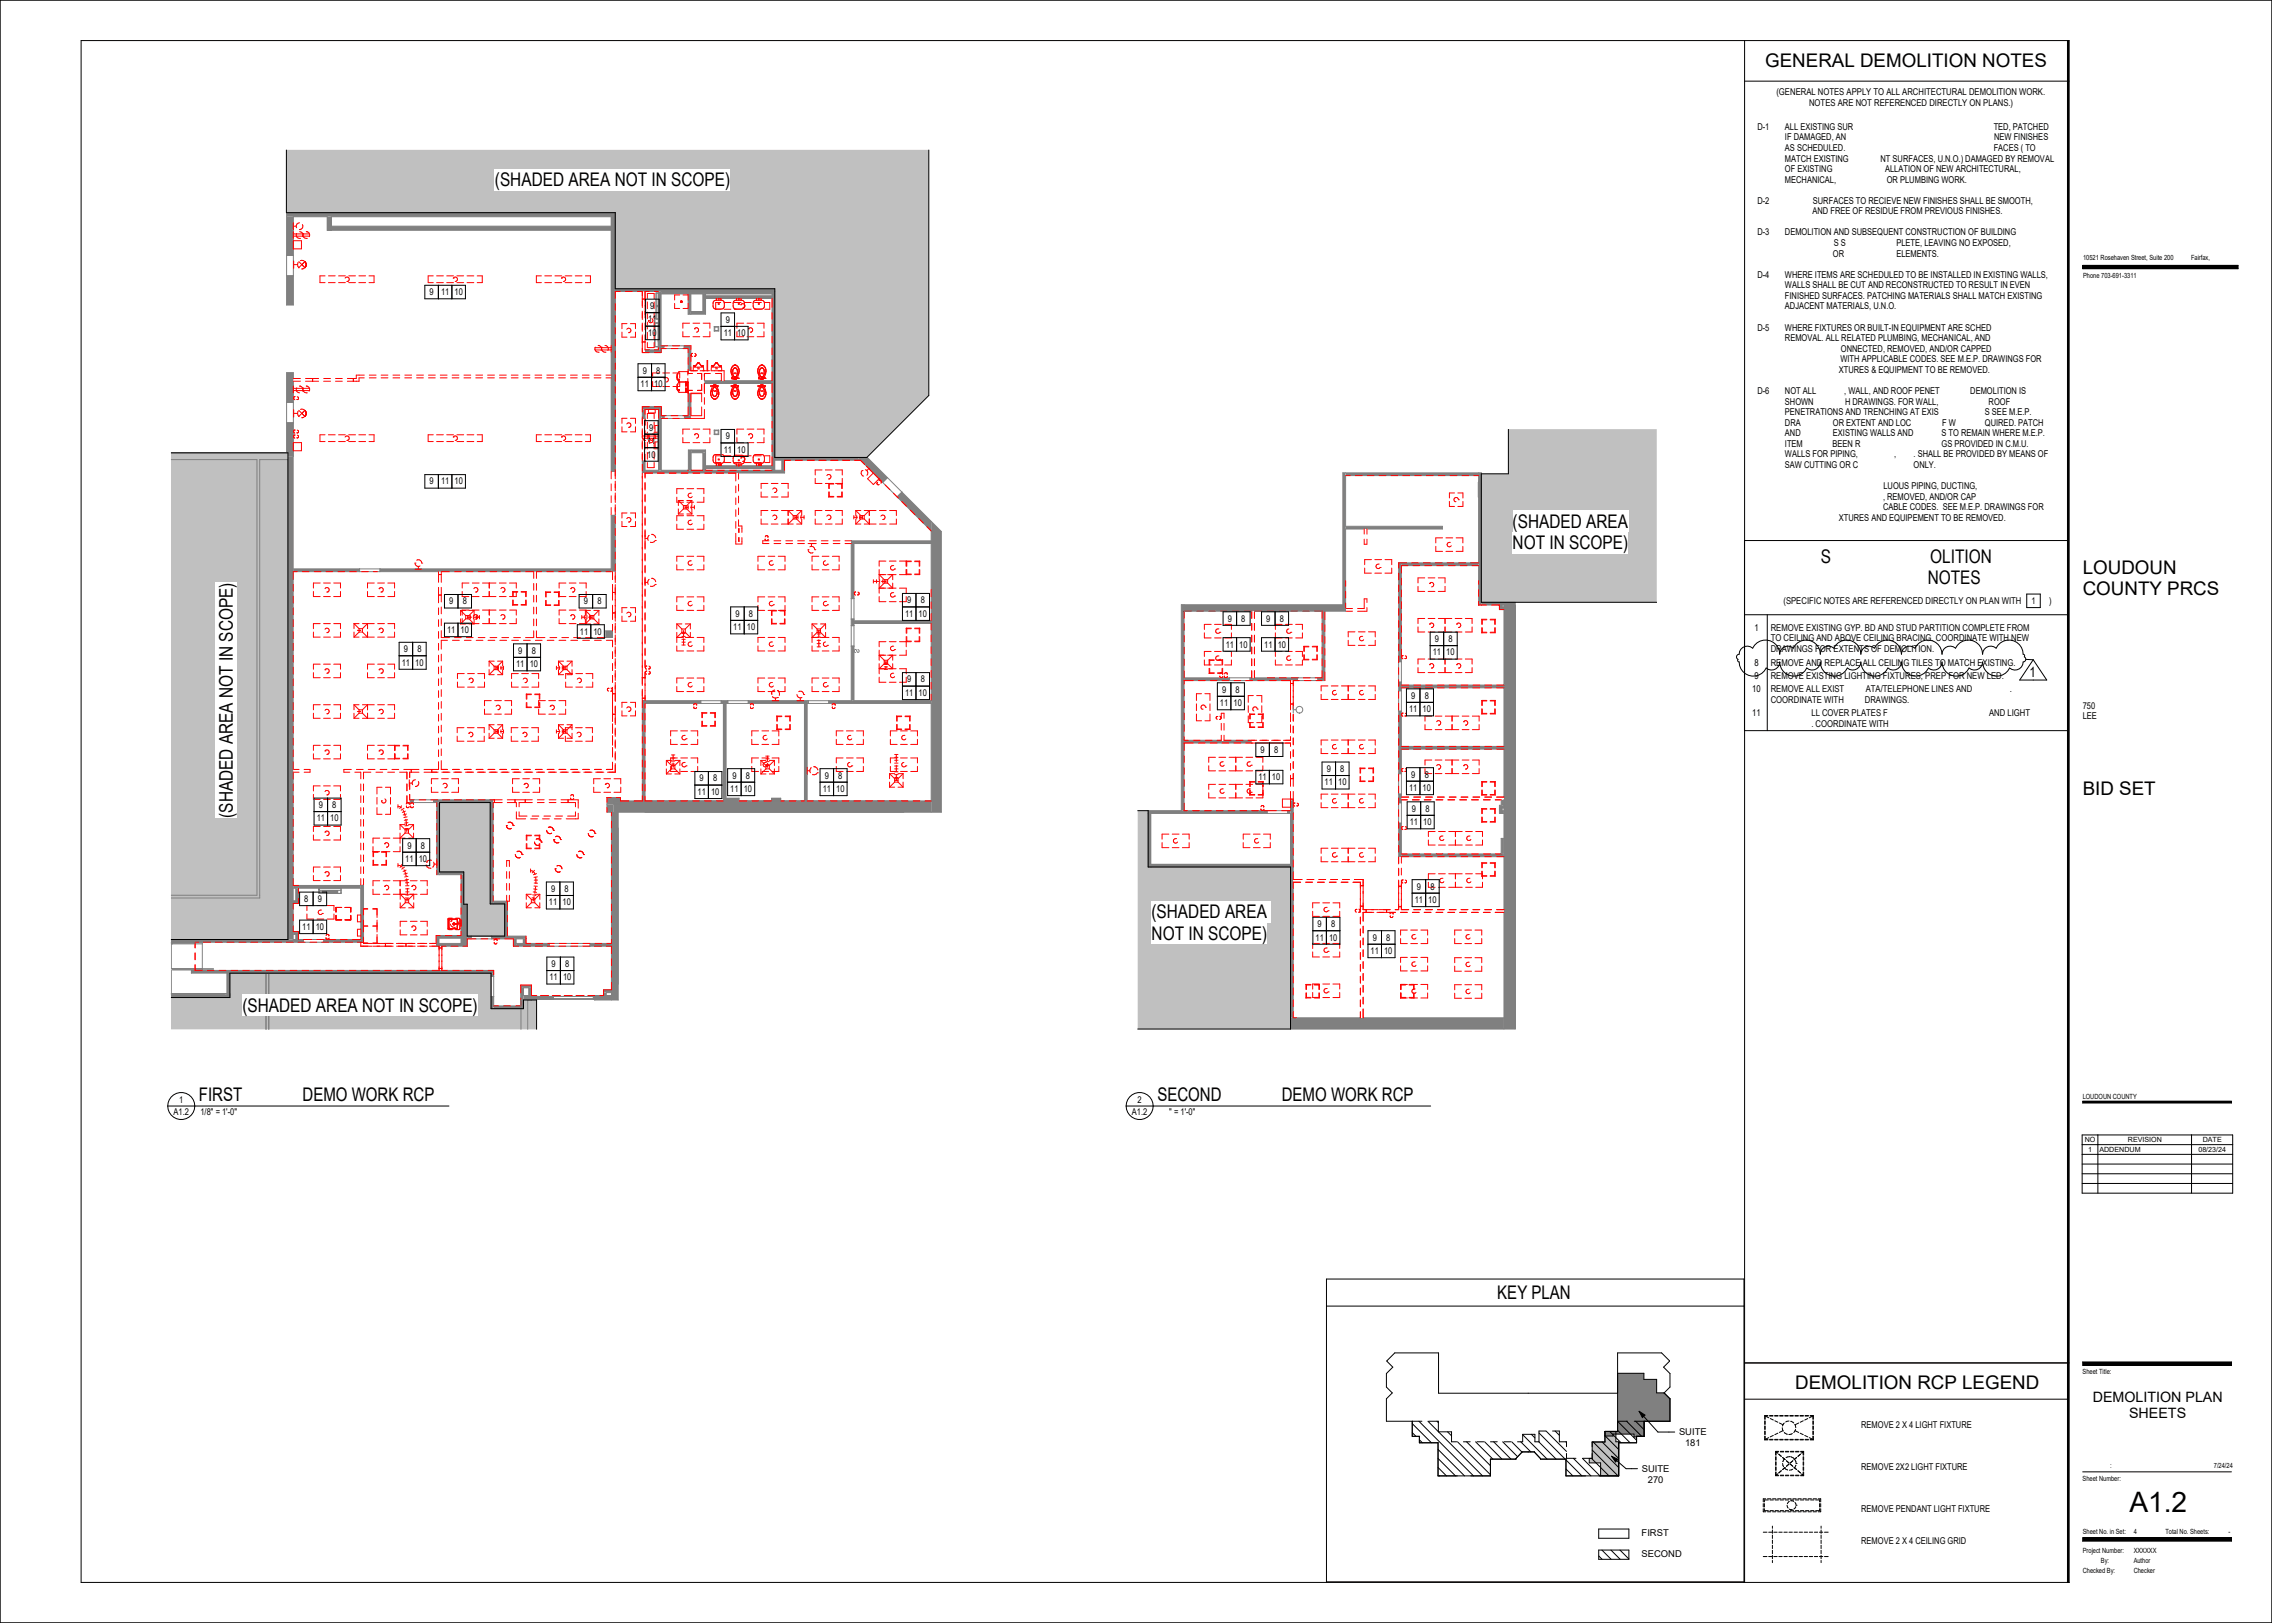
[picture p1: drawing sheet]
<svg xmlns="http://www.w3.org/2000/svg" width="1067mm" height="762mm" viewBox="0 0 1067 762" stroke-linecap="round" stroke-linejoin="round" font-family="sans-serif">
<defs><g id="words">
<text font-size="13.2" x="1000" y="710">A1.2</text>
<g font-size="8.8">
<text x="829" y="32">GENERAL DEMOLITION NOTES</text>
<text x="232" y="87">(SHADED AREA NOT IN SCOPE)</text>
<text x="710" y="248">(SHADED AREA</text>
<text x="710" y="258">NOT IN SCOPE)</text>
<text x="855" y="264">S</text>
<text x="906" y="264">OLITION</text>
<text x="978" y="270">LOUDOUN</text>
<text x="905" y="274">NOTES</text>
<text x="978" y="280">COUNTY PRCS</text>
<text x="978" y="373">BID SET</text>
<text x="109" y="384" transform="rotate(-90 109 384)">(SHADED AREA NOT IN SCOPE)</text>
<text x="541" y="431">(SHADED AREA</text>
<text x="541" y="441">NOT IN SCOPE)</text>
<text x="114" y="475">(SHADED AREA NOT IN SCOPE)</text>
<text x="93" y="517">FIRST</text>
<text x="142" y="517">DEMO WORK RCP</text>
<text x="543" y="517">SECOND</text>
<text x="602" y="517">DEMO WORK RCP</text>
<text x="703" y="610">KEY PLAN</text>
<text x="843" y="652">DEMOLITION RCP LEGEND</text>
</g>
<g font-size="6.7">
<text x="953" y="318">1</text>
<text x="983" y="658">DEMOLITION PLAN</text>
<text x="1000" y="666">SHEETS</text>
</g>
<g font-size="4.4">
<text x="834" y="45">(GENERAL NOTES APPLY TO ALL ARCHITECTURAL DEMOLITION WORK.</text>
<text x="850" y="50">NOTES ARE NOT REFERENCED DIRECTLY ON PLANS.)</text>
<text x="825" y="61">D-1</text>
<text x="838" y="61">ALL EXISTING SUR</text>
<text x="838" y="66">IF DAMAGED, AN</text>
<text x="936" y="61">TED, PATCHED</text>
<text x="936" y="66">NEW FINISHES</text>
<text x="838" y="71">AS SCHEDULED.</text>
<text x="936" y="71">FACES ( TO</text>
<text x="838" y="76">MATCH EXISTING</text>
<text x="883" y="76">NT SURFACES, U.N.O.) DAMAGED BY REMOVAL</text>
<text x="838" y="81">OF EXISTING</text>
<text x="885" y="81">ALLATION OF NEW ARCHITECTURAL,</text>
<text x="838" y="86">MECHANICAL,</text>
<text x="886" y="86">OR PLUMBING WORK.</text>
<text x="825" y="96">D-2</text>
<text x="851" y="96">SURFACES TO RECIEVE NEW FINISHES SHALL BE SMOOTH,</text>
<text x="851" y="101">AND FREE OF RESIDUE FROM PREVIOUS FINISHES.</text>
<text x="825" y="111">D-3</text>
<text x="838" y="111">DEMOLITION AND SUBSEQUENT CONSTRUCTION OF BUILDING</text>
<text x="861" y="116">S S</text>
<text x="891" y="116">PLETE, LEAVING NO EXPOSED,</text>
<text x="861" y="121">OR</text>
<text x="891" y="121">ELEMENTS.</text>
<text x="825" y="130">D-4</text>
<text x="838" y="130">WHERE ITEMS ARE SCHEDULED TO BE INSTALLED IN EXISTING WALLS,</text>
<text x="838" y="135">WALLS SHALL BE CUT AND RECONSTRUCTED TO RESULT IN EVEN</text>
<text x="202" y="139">9</text>
<text x="207" y="139">11</text>
<text x="213" y="139">10</text>
<text x="838" y="140">FINISHED SURFACES. PATCHING MATERIALS SHALL MATCH EXISTING</text>
<text x="305" y="145">9</text>
<text x="838" y="145">ADJACENT MATERIALS, U.N.O.</text>
<text x="304" y="151">11</text>
<text x="341" y="152">9</text>
<text x="825" y="155">D-5</text>
<text x="838" y="155">WHERE FIXTURES OR BUILT-IN EQUIPMENT ARE SCHED</text>
<text x="304" y="158">10</text>
<text x="340" y="158">11</text>
<text x="346" y="158">10</text>
<text x="838" y="160">REMOVAL. ALL RELATED PLUMBING, MECHANICAL, AND</text>
<text x="864" y="165">ONNECTED, REMOVED, AND/OR CAPPED</text>
<text x="864" y="170">WITH APPLICABLE CODES. SEE M.E.P. DRAWINGS FOR</text>
<text x="302" y="175">9</text>
<text x="308" y="175">8</text>
<text x="863" y="175">XTURES &amp; EQUIPMENT TO BE REMOVED.</text>
<text x="301" y="182">11</text>
<text x="307" y="182">10</text>
<text x="825" y="185">D-6</text>
<text x="838" y="185">NOT ALL</text>
<text x="866" y="185">, WALL, AND ROOF PENET</text>
<text x="925" y="185">DEMOLITION IS</text>
<text x="838" y="190">SHOWN</text>
<text x="866" y="190">H DRAWINGS. FOR WALL,</text>
<text x="934" y="190">ROOF</text>
<text x="838" y="195">PENETRATIONS AND TRENCHING AT EXIS</text>
<text x="932" y="195">S SEE M.E.P.</text>
<text x="305" y="202">9</text>
<text x="838" y="200">DRA</text>
<text x="861" y="200">OR EXTENT AND LOC</text>
<text x="912" y="200">F W</text>
<text x="932" y="200">QUIRED. PATCH</text>
<text x="304" y="208">11</text>
<text x="341" y="206">9</text>
<text x="838" y="205">AND</text>
<text x="838" y="210">ITEM</text>
<text x="861" y="210">BEEN R</text>
<text x="861" y="205">EXISTING WALLS AND</text>
<text x="912" y="205">S TO REMAIN WHERE M.E.P.</text>
<text x="912" y="210">GS PROVIDED IN C.M.U.</text>
<text x="304" y="215">10</text>
<text x="340" y="213">11</text>
<text x="346" y="213">10</text>
<text x="838" y="215">WALLS FOR PIPING,</text>
<text x="890" y="215">,</text>
<text x="899" y="215">. SHALL BE PROVIDED BY MEANS OF</text>
<text x="838" y="220">SAW CUTTING OR C</text>
<text x="899" y="220">ONLY.</text>
<text x="202" y="227">9</text>
<text x="207" y="227">11</text>
<text x="213" y="227">10</text>
<text x="884" y="230">LUOUS PIPING, DUCTING,</text>
<text x="884" y="240">CABLE CODES. SEE M.E.P. DRAWINGS FOR</text>
<text x="884" y="235">, REMOVED, AND/OR CAP</text>
<text x="863" y="245">XTURES AND EQUIPEMENT TO BE REMOVED.</text>
<text x="211" y="284">9</text>
<text x="217" y="284">8</text>
<text x="274" y="284">9</text>
<text x="281" y="284">8</text>
<text x="426" y="283">9</text>
<text x="432" y="283">8</text>
<text x="837" y="284">(SPECIFIC NOTES ARE REFERENCED DIRECTLY ON PLAN WITH</text>
<text x="954" y="284">1</text>
<text x="962" y="284">)</text>
<text x="345" y="290">9</text>
<text x="352" y="290">8</text>
<text x="425" y="290">11</text>
<text x="431" y="290">10</text>
<text x="577" y="292">9</text>
<text x="583" y="292">8</text>
<text x="595" y="292">9</text>
<text x="601" y="292">8</text>
<text x="210" y="297">11</text>
<text x="216" y="297">10</text>
<text x="272" y="298">11</text>
<text x="279" y="298">10</text>
<text x="344" y="296">11</text>
<text x="351" y="296">10</text>
<text x="824" y="296">1</text>
<text x="832" y="296">REMOVE EXISTING GYP. BD AND STUD PARTITION COMPLETE FROM</text>
<text x="576" y="304">11</text>
<text x="582" y="304">10</text>
<text x="594" y="304">11</text>
<text x="600" y="304">10</text>
<text x="674" y="301">9</text>
<text x="680" y="301">8</text>
<text x="832" y="301">TO CEILING AND ABOVE CEILING BRACING. COORDINATE WITH NEW</text>
<text x="190" y="306">9</text>
<text x="196" y="306">8</text>
<text x="243" y="307">9</text>
<text x="250" y="307">8</text>
<text x="673" y="308">11</text>
<text x="679" y="308">10</text>
<text x="832" y="306">DRAWINGS FOR EXTENTS OF DEMOLITION.</text>
<text x="189" y="313">11</text>
<text x="195" y="313">10</text>
<text x="242" y="313">11</text>
<text x="249" y="313">10</text>
<text x="824" y="313">8</text>
<text x="832" y="313">REMOVE AND REPLACE ALL CEILING TILES TO MATCH EXISTING.</text>
<text x="426" y="320">9</text>
<text x="432" y="320">8</text>
<text x="824" y="319">9</text>
<text x="832" y="319">REMOVE EXISTING LIGHTING FIXTURES, PREP FOR NEW LED.</text>
<text x="425" y="327">11</text>
<text x="431" y="327">10</text>
<text x="574" y="325">9</text>
<text x="580" y="325">8</text>
<text x="663" y="328">9</text>
<text x="669" y="328">8</text>
<text x="823" y="325">10</text>
<text x="832" y="325">REMOVE ALL EXIST</text>
<text x="876" y="325">ATA/TELEPHONE LINES AND</text>
<text x="944" y="325">.</text>
<text x="573" y="332">11</text>
<text x="579" y="332">10</text>
<text x="662" y="334">11</text>
<text x="668" y="334">10</text>
<text x="832" y="330">COORDINATE WITH</text>
<text x="876" y="330">DRAWINGS.</text>
<text x="978" y="333">750</text>
<text x="823" y="336">11</text>
<text x="851" y="341">. COORDINATE WITH</text>
<text x="851" y="336">LL COVER PLATES F</text>
<text x="934" y="336">AND LIGHT</text>
<text x="978" y="338">LEE</text>
<text x="592" y="353">9</text>
<text x="598" y="353">8</text>
<text x="344" y="366">9</text>
<text x="350" y="366">8</text>
<text x="387" y="366">9</text>
<text x="394" y="366">8</text>
<text x="623" y="362">9</text>
<text x="629" y="362">8</text>
<text x="663" y="365">9</text>
<text x="669" y="365">8</text>
<text x="329" y="367">9</text>
<text x="335" y="367">8</text>
<text x="343" y="372">11</text>
<text x="349" y="372">10</text>
<text x="386" y="372">11</text>
<text x="393" y="372">10</text>
<text x="591" y="366">11</text>
<text x="597" y="366">10</text>
<text x="622" y="369">11</text>
<text x="628" y="369">10</text>
<text x="662" y="371">11</text>
<text x="668" y="371">10</text>
<text x="328" y="373">11</text>
<text x="334" y="373">10</text>
<text x="150" y="379">9</text>
<text x="156" y="379">8</text>
<text x="663" y="381">9</text>
<text x="669" y="381">8</text>
<text x="149" y="386">11</text>
<text x="155" y="386">10</text>
<text x="662" y="387">11</text>
<text x="668" y="387">10</text>
<text x="191" y="398">9</text>
<text x="198" y="398">8</text>
<text x="190" y="405">11</text>
<text x="197" y="405">10</text>
<text x="259" y="419">9</text>
<text x="265" y="419">8</text>
<text x="665" y="418">9</text>
<text x="672" y="418">8</text>
<text x="143" y="424">8</text>
<text x="149" y="424">9</text>
<text x="258" y="425">11</text>
<text x="264" y="425">10</text>
<text x="664" y="424">11</text>
<text x="671" y="424">10</text>
<text x="142" y="437">11</text>
<text x="148" y="437">10</text>
<text x="619" y="435">9</text>
<text x="625" y="435">8</text>
<text x="618" y="442">11</text>
<text x="624" y="442">10</text>
<text x="645" y="442">9</text>
<text x="651" y="442">8</text>
<text x="644" y="448">11</text>
<text x="650" y="448">10</text>
<text x="259" y="454">9</text>
<text x="265" y="454">8</text>
<text x="258" y="460">11</text>
<text x="264" y="460">10</text>
<text x="84" y="518">1</text>
<text x="534" y="518">2</text>
<text x="82" y="524">A1.2</text>
<text x="94" y="524">1/8&quot; = 1'-0&quot;</text>
<text x="532" y="524">A1.2</text>
<text x="549" y="524">&quot; = 1'-0&quot;</text>
<text x="874" y="670">REMOVE 2 X 4 LIGHT FIXTURE</text>
<text x="788" y="674">SUITE</text>
<text x="791" y="679">181</text>
<text x="771" y="691">SUITE</text>
<text x="874" y="690">REMOVE 2X2 LIGHT FIXTURE</text>
<text x="774" y="696">270</text>
<text x="874" y="710">REMOVE PENDANT LIGHT FIXTURE</text>
<text x="771" y="721">FIRST</text>
<text x="874" y="725">REMOVE 2 X 4 CEILING GRID</text>
<text x="771" y="731">SECOND</text>
</g>
<g font-size="3.4">
<text x="978" y="122">10521 Rosehaven Street, Suite 200</text>
<text x="1029" y="122">Fairfax,</text>
<text x="978" y="130">Phone 703-691-3311</text>
<text x="978" y="516">LOUDOUN COUNTY</text>
<text x="979" y="536">NO</text>
<text x="999" y="536">REVISION</text>
<text x="1034" y="536">DATE</text>
<text x="981" y="541">1</text>
<text x="986" y="541">ADDENDUM</text>
<text x="1032" y="541">08/23/24</text>
<text x="978" y="645">Sheet Title:</text>
<text x="991" y="689">:</text>
<text x="1040" y="689">7/24/24</text>
<text x="978" y="696">Sheet Number:</text>
<text x="978" y="720">Sheet No. in Set:</text>
<text x="1002" y="720">4</text>
<text x="1017" y="720">Total No. Sheets:</text>
<text x="1046" y="720">-</text>
<text x="978" y="729">Project Number:</text>
<text x="1002" y="729">XXXXXX</text>
<text x="987" y="734">By:</text>
<text x="1002" y="734">Author</text>
<text x="978" y="739">Checked By:</text>
<text x="1002" y="739">Checker</text>
</g>
</g></defs>
<g fill="#808080">
<path d="M694 222h2v62h-2z"/>
<path d="M696 283h16v1h-16z"/>
<path d="M706 284h6v199h-6z"/>
<path d="M606 478h100v5h-100z"/>
<path d="M606 376h1v102h-1z"/>
<path d="M605 381v1h1v-1zM539 381v1h56v-1z"/>
</g>
<path d="M595 381h10v1h-10z" fill="#fff"/>
<g fill="#808080">
<path d="M555 284h1v97h-1z"/>
<path d="M556 284h75v1h-75z"/>
<path d="M631 222h1v64h-1z"/>
<path d="M632 222h62v1h-62z"/>
<path d="M632 247h45v1h-45z"/>
</g>
<g fill="#fff">
<path d="M641 248h1v8h-1z"/>
<path d="M641 281h1v6h-1z"/>
<path d="M632 286h9v1h-9z"/>
<path d="M588 287h1v31h-1z"/>
</g>
<g fill="#808080">
<path d="M621 287h1v33h-1z"/>
<path d="M587 318v2h22v-2zM619 318v2h2v-2zM556 318v2h21v-2z"/>
</g>
<g fill="#fff">
<path d="M609 318h10v2h-10z"/>
<path d="M577 318h10v2h-10z"/>
</g>
<path d="M556 348h32v1h-32z" fill="#808080"/>
<g fill="#fff">
<path d="M573 335h2v13h-2z"/>
<path d="M607 413h33v1h-33z"/>
<path d="M639 416h1v10h-1z"/>
<path d="M642 427h9v1h-9z"/>
<path d="M657 416h1v10h-1z"/>
<path d="M639 426v52h1v-52zM639 414v2h1v-2z"/>
<path d="M651 427v1h55v-1zM640 427v1h2v-1z"/>
<path d="M657 426v1h1v-1zM657 402v14h1v-14z"/>
</g>
<g fill="#808080">
<path d="M658 264h36v2h-36z"/>
<path d="M658 322h48v1h-48z"/>
<path d="M658 350h48v2h-48z"/>
</g>
<path d="M658 374h48v2h-48z" fill="#fff"/>
<g fill="#808080">
<path d="M658 401h48v1h-48z"/>
<path d="M704 284h1v2h-1z"/>
<path d="M705 285h1v1h-1z"/>
</g>
<g fill="#fff">
<path d="M606 366h1v9h-1z"/>
<path d="M606 321h1v10h-1z"/>
<path d="M606 375v1h1v-1zM606 331v35h1v-35zM606 320v1h1v-1z"/>
</g>
<path d="M657 387v15h1v-15zM657 373v4h1v-4zM657 334v29h1v-29zM657 320v4h1v-4zM657 264v47h1v-47z" fill="#808080"/>
<g fill="#fff">
<path d="M657 377h1v10h-1z"/>
<path d="M657 363h1v10h-1z"/>
<path d="M657 324h1v10h-1z"/>
<path d="M657 311h1v9h-1z"/>
</g>
<path d="M534 381v102h72v-76h-67v-26zM708 202v20h-12v61h82v-81z" fill="#c0c0c0"/>
<path d="M640 428v50h66v-50zM607 414v64h32v-64zM632 223v24h45v1h-35v8h-1v-8h-9v38h9v-5h1v6h-20v33h-15v93h33v14h17v-163h37v-41zM658 402v25h48v-25zM658 376v25h47v-7h1v-12h-2v-4h1v-2zM705 379v2h1v-2zM556 349v32h50v-32zM658 352v22h48v-22zM658 323v27h48v-27zM556 320v28h17v-13h2v13h31v-28zM658 266v56h48v-36h-2v-2h-10v-18zM556 287v31h32v-31zM589 287v31h32v-31z" fill="#fff"/>
<g fill="#808080">
<path d="M705 376h1v2h-1z"/>
<path d="M704 378h2v1h-2z"/>
<path d="M704 379h1v2h-1z"/>
<path d="M704 381h2v1h-2z"/>
<path d="M705 394h1v7h-1z"/>
<path d="M556 286h76v1h-76z"/>
</g>
<path d="M588 348h18v1h-18z" fill="#fff"/>
<g fill="#808080">
<path d="M539 382h1v25h-1z"/>
<path d="M540 406h66v1h-66z"/>
</g>
<g fill="none" stroke="#7f7f7f" stroke-width=".47">
<path d="M694 227v6M696 233h.1M696 227h.1M641 248h-9v38M642 248h35v-1h-45v-24h62v41h-37v138M658 266h36v18h10v2h2v36h-48zM555 284h76v-62h65v61h16v200h-106v-76h-67v-26h16zM556 285h75v1h-75zM588 287h-32v31h32M589 287h32v31h-32M632 287h-10v33h-15M705 284h1v1h-1z"/>
<path d="M577 318v2M587 318v2M606 320h-50v28h17M609 318v2M619 318v2M657 311h1M607 332v3M607 333h2M657 324h1M657 320h1M657 334h1M658 323h48v27h-48z"/>
<path d="M575 348h13M588 349h-32v32h50v-5M607 376v37M657 363h1M657 377h1M657 373h1M658 374v-22h48v22M658 376v25h47v-7h1v-12h-2v-4h1v-2M706 376v5h-1v-2h1M539 382h.1M540 382h66v24h-66zM595 381v1"/>
<path d="M605 381v1M657 387h1M607 414v64h32M658 402h48v25M706 428v50h-66"/>
<circle cx="610" cy="333" r="1.6"/>
</g>
<g fill="none" stroke="#f00" stroke-width=".47">
<path d="M632 223h2M636 223h4M642 223h3M648 223h3M653 223h3M659 223h3M664 223h3M670 223h3M675 223h4M681 235v3h2M681 223h3M683 231h-2v3"/>
<path d="M683 236h.1M685 231h2v3M685 235h.1M685 235a1.1 1.1 0 0 0-2-1 1.1 1.1 0 0 0 0 2M687 223h3M687 235v3h-2M692 223h2M641 253v3h1v-3M641 248v3M642 248v3M674 257v2h3M677 253h-3v2"/>
<path d="M679 253h3M679 259h3M681 255h.1M681 255a1.1 1.1 0 0 0-1 1 1.1 1.1 0 0 0 1 0M684 253h3v2M687 257v2h-3M632 273v2M632 278v3M641 267v2h3M644 263h-3v2M646 263h3M646 269h3"/>
<path d="M647 265h.1M647 265a1.1 1.1 0 0 0-1 1 1.1 1.1 0 0 0 2 0M648 266h.1M650 263h4v2M654 267v2h-4M657 269v3M657 275v3M658 271v4M658 277v3M660 264h-3v3M661 266h-3v3M663 264h3"/>
<path d="M663 266h4M666 275v3h3M668 264h4M669 271h-3v3M669 266h3M671 278h3M671 271h3M671 274h.1M671 274a1.1 1.1 0 0 1 2 0 1.1 1.1 0 0 1-1 2M674 264h3M675 266h3M675 271h4v3"/>
<path d="M679 275v3h-4M680 264h3M680 266h3M685 264h3M686 266h3M691 264h3M691 266h3M694 273v1M694 277v3M556 293v3M556 298v3M560 287h-4v3"/>
<path d="M562 287h3M566 297v3h3M568 287h3M569 293h-3v3M570 293h3M570 300h3M572 295h.1M572 295a1.1 1.1 0 0 0-1 2 1.1 1.1 0 0 0 2 0M573 297h.1M573 287h3M575 293h3v3M578 297v3h-3"/>
<path d="M579 287h3M584 287h4v3M588 293v3M588 298v3M589 293v3M589 298v3M593 287h-4v3M595 287h3M599 297v3h3M601 287h3M602 293h-3v3M604 293h3"/>
<path d="M604 300h3M605 295a1.1 1.1 0 0 0-1 2 1.1 1.1 0 0 0 2 0M606 287h3M606 297h.1M608 293h4v3M612 297v3h-4M612 287h3M617 287h4v3M621 293v3M621 298v3M622 287v4M622 293v4"/>
<path d="M622 299v3M632 283v3M632 287h3M632 286h3M636 297h-3v2M638 297h3M639 299h.1M639 299a1.1 1.1 0 0 0 0 1 1.1 1.1 0 0 0 1 0M642 283v-2h-1v5h-4M642 285v2h-5M643 297h3v2M657 280v3"/>
<path d="M657 286v3M657 291v4M657 297v3M658 283v3M658 288v3M658 294v3M658 299v3M666 294v3h3M669 290h-3v3M671 297h3M671 290h3M671 293h.1"/>
<path d="M671 293a1.1 1.1 0 0 1 2 0 1.1 1.1 0 0 1-1 2M672 295h.1M675 297h7M675 290h7M679 290v3M679 294v3M683 297h4M683 290h4M684 293h.1M684 293a1.1 1.1 0 0 1 2 0 1.1 1.1 0 0 1-1 2M685 295h.1M688 290h3v3"/>
<path d="M691 294v3h-3M694 282v2h4M696 291v2M696 295v2M696 291h.1M696 291h2M696 297h2M696 297h.1M700 291h2M700 284h4v2h2M702 295v2h-2M702 291v2"/>
<path d="M702 291h.1M556 304v3M556 309v4M556 315v3M560 320h-4v1M563 320h3M566 310v2h3M568 310h.1M568 310h2M568 310v2M568 314v2M568 316h2"/>
<path d="M568 316h.1M568 320h3M569 306h-3v2M570 306h3M570 312h3M572 310h2M572 316h2M572 308h.1M572 308a1.1 1.1 0 0 0-1 2 1.1 1.1 0 0 0 2 0M573 317v1M573 317h.1M573 310h.1"/>
<path d="M573 318h.1M573 316h.1M573 316h1M574 316h.1M574 320h3M574 310v2M574 314v2M574 310h.1M574 316v1M574 318h-1M575 317l1 1M575 317h.1"/>
<path d="M575 316h1v1M575 306h3v2M576 318h.1M576 317h.1M578 310v2h-3M579 320h4M585 320h3M588 304v3M588 309v4M588 315v3M589 304v3M589 309v4"/>
<path d="M589 315v3M591 320h3M595 318h3M596 320h3M599 310v2h3M601 318h3M602 320h4v13M602 306h-3v2M604 306h3M604 312h3M605 308h.1M605 308a1.1 1.1 0 0 0-1 2 1.1 1.1 0 0 0 2 0"/>
<path d="M606 318h4M608 306h4v2M610 320h-3v13M612 310v2h-4M612 318h3M612 310h3M612 303v1M612 303h3M612 303v3M612 307v3M612 320h4M612 304h3"/>
<path d="M612 310h.1M612 304v2M616 304h2M616 303h3M618 320h3M618 307v3h-2M618 304v2M619 307v3h-3M619 303l-1 1M619 303v3M621 304v3M621 309v4"/>
<path d="M621 315v3h-3M622 304v4M622 310v3M622 316v4M633 301v2h3M638 303h3M646 301v2h-3M657 302v4M657 308v3M657 314v3M657 319v3M658 305v3"/>
<path d="M658 308l1 1M658 308h.1M659 308h.1M659 308h-1M660 309h.1M660 308v1M666 313v3h3M669 309h-3v3M671 316h3M671 309h3M671 312h.1M671 312a1.1 1.1 0 0 1 2 0 1.1 1.1 0 0 1-1 2"/>
<path d="M672 314h.1M675 316h7M675 309h7M679 309v3M679 313v3M683 316h4M683 309h4M684 312h.1M684 312a1.1 1.1 0 0 1 2 0 1.1 1.1 0 0 1-1 2M685 314h.1M688 309h3v3M691 313v3h-3"/>
<path d="M556 324v3M556 329v3M556 335v3M562 335v3h2M562 331v3M564 326h-2v3M564 333h.1M566 326h2v3M566 332h.1M566 332a1.1 1.1 0 0 0-2-1 1.1 1.1 0 0 0 0 2M568 331v3M568 335v3h-2"/>
<path d="M571 337l1 1M571 337h.1M571 336v1M571 336h.1M571 336h1M572 336h.1M573 338h.1M573 336v1M573 337h.1M573 337v1M573 337v-2h2v2M573 340v3"/>
<path d="M575 340v3M586 336v3h3M586 331v4M587 335h2M587 335v3M587 339v3M587 335v1M587 336v2M587 339v2M587 336h2M589 327h-3v3M590 327h3v3"/>
<path d="M590 333h.1M590 333a1.1 1.1 0 0 0-1-1 1.1 1.1 0 0 0 0 2M591 335h2M591 336h2M593 331v4M593 336v3h-3M593 336v2M593 339v2h-2M593 335v3M593 339v3h-2M593 335v1M606 321h1"/>
<path d="M606 335v4M606 331h1M607 335v4M620 326v2h4M624 322h-4v2M625 322h3M625 328h3M627 324h.1M627 324a1.1 1.1 0 0 0-1 2 1.1 1.1 0 0 0 2 0M630 322h6M630 328h6M633 322v2"/>
<path d="M633 326v2M638 322h3M638 328h3M639 324h.1M639 324a1.1 1.1 0 0 0 0 2 1.1 1.1 0 0 0 1 0M643 322h3v2M646 326v2h-3M657 325v3M657 330v3M657 336v3M658 323h4M658 322h4"/>
<path d="M659 335l-1 1h1M659 335h.1M660 336h.1M660 335v1M664 323h3M664 322h3M669 323h4M669 322h4M672 336h-3v3M674 336h3M675 339a1.1 1.1 0 0 1 1 0 1.1 1.1 0 0 1 0 1M675 323h3"/>
<path d="M675 322h3M679 336h6M681 323h3M681 322h3M682 336v3M686 323h3M686 322h3M687 336h3M687 339h.1M687 339a1.1 1.1 0 0 1 2 0 1.1 1.1 0 0 1-1 1M691 336h4v3M692 323h3"/>
<path d="M692 322h3M696 329v2M696 333v2M696 329h.1M696 329h2M696 335h2M696 335h.1M697 323h3M697 322h3M700 329h2M702 333v2h-2M702 329v2"/>
<path d="M702 329h.1M703 323h3M703 322h3M556 340v4M556 346v2h2M556 355v3M560 349h-4v3M560 348h4M563 349h3M566 348h3M568 360v2h3M568 349h3"/>
<path d="M571 356h-3v2M572 356h4M573 345v3h-1M574 349h3M574 358h.1M574 358a1.1 1.1 0 0 0-1 1 1.1 1.1 0 0 0 2 0M575 345v3h3M577 356h6M579 349h4M580 356v2M580 360v2M580 348h4"/>
<path d="M585 349h5M585 356h3M586 348h4M587 358h.1M587 358a1.1 1.1 0 0 0-1 1 1.1 1.1 0 0 0 2 0M587 342h2M587 341h2M587 341v1M588 359h.1M590 356h3v2M591 349h5M592 348h4"/>
<path d="M593 360v2h-3M596 349h5M597 348h4M602 349h4v2M606 340v4M606 346v2h-3M606 353v3M606 358v4M607 341v3M607 347v3M607 352v3M607 358v3"/>
<path d="M620 351v3h4M624 347h-4v3M625 347h3M625 354h3M627 350h.1M627 350a1.1 1.1 0 0 0-1 1 1.1 1.1 0 0 0 2 0M630 347h6M630 354h6M633 347v3M633 351v3M638 347h3M638 354h3"/>
<path d="M639 350h.1M639 350a1.1 1.1 0 0 0 0 1 1.1 1.1 0 0 0 1 0M643 347h3v3M646 351v3h-3M657 341v4M657 347v3M657 352v4M657 358v3M658 350h4M658 352h4M664 350h3M664 352h3"/>
<path d="M669 340v3h3M669 350h4M669 352h4M672 357h-3v2M674 343h3M674 357h3M675 360a1.1 1.1 0 0 1 1 0 1.1 1.1 0 0 1 0 1M675 350h3M675 352h3M676 340h.1M679 343h6M679 357h6"/>
<path d="M681 350h3M681 352h3M682 340v3M682 357v2M686 350h3M686 352h3M687 343h3M687 357h3M687 360h.1M687 360a1.1 1.1 0 0 1 2 0 1.1 1.1 0 0 1-1 1M688 340h.1M691 357h4v2"/>
<path d="M692 350h3M692 352h3M695 340v3h-4M697 350h3M697 352h3M703 350h3M703 352h3M556 360v4M556 366v3M556 372v3M556 377v4h2M568 372v3h3"/>
<path d="M571 368h-3v3M572 362h4M572 368h4M572 375h4M574 370h.1M574 370a1.1 1.1 0 0 0-1 2 1.1 1.1 0 0 0 2 0M577 362h6M577 368h6M577 375h6M580 368v3M580 372v3M585 362h3"/>
<path d="M585 368h3M585 375h3M587 370h.1M587 370a1.1 1.1 0 0 0-1 2 1.1 1.1 0 0 0 2 0M587 367h2M587 373h2M587 367h.1M587 367v2M587 371v2M587 373h.1M588 372h.1M590 368h3"/>
<path d="M591 367h2M591 373h2M592 380l1 1 1-1M592 379l1-1v1M593 367v4M593 371v4h-3M593 371v2h-2M593 367h.1M593 367v2M593 379h.1M606 364v5M606 372v7h-4v-4h5"/>
<path d="M606 366h1M607 363v6M607 372v7M608 377l-1 1 1 1M608 377h.1M609 378h.1M609 377l1 1M610 378h-1M610 378h.1M620 377v2h4M624 373h-4v2M625 373h3"/>
<path d="M625 379h3M627 375h.1M627 375a1.1 1.1 0 0 0-1 2 1.1 1.1 0 0 0 2 0M630 373h6M630 379h6M633 373v2M633 377v2M638 373h3M638 379h3M639 361h.1M639 361h2M639 361v2"/>
<path d="M639 365v2M639 367h2M639 367h.1M639 375h.1M639 375a1.1 1.1 0 0 0 0 2 1.1 1.1 0 0 0 1 0M643 373h3v2M643 361h2M645 365v2h-2M645 361v2M645 361h.1M646 377v2h-3M657 364v3"/>
<path d="M657 369v3M657 375v3M658 376h3M658 374h4M658 361l1 1M658 361h.1M659 361h-1M659 361h.1M660 362h.1M660 361v1M663 376h3M664 374h3"/>
<path d="M669 376h3M669 361v2h3M669 374h4M674 363h3M674 376h4M675 374h3M676 361h.1M679 363h6M680 376h3M681 374h3M682 361v2M685 376h4"/>
<path d="M686 374h3M687 363h3M688 361h.1M691 376h3M692 374h3M695 361v2h-4M696 367v2M696 371v2M696 380v2M696 367h2M696 380h.1M696 380h2"/>
<path d="M696 367h.1M696 373h2M696 373h.1M697 376h3M697 374h3M700 367h2M700 380h2M702 367v2M702 371v2h-2M702 380v2M702 376h3M702 380h.1"/>
<path d="M702 367h.1M703 374h3M546 396v2h3M549 392h-3v2M550 392h4M550 398h4M552 394h.1M552 394a1.1 1.1 0 0 0-1 1 1.1 1.1 0 0 0 2 0M555 392h3v2M558 396v2h-3M560 381h3M566 381h3"/>
<path d="M571 381h3M577 381h3M582 381h3M584 396v2h3M587 392h-3v2M588 381h3M589 392h3M589 398h3M590 394h.1M590 394a1.1 1.1 0 0 0-1 1 1.1 1.1 0 0 0 2 0M593 392h3v2M593 381h6"/>
<path d="M596 396v2h-3M602 381h4M607 382v3M607 387v3M607 393v3M607 398v3M624 398h-4v3M625 398h3M630 398h6M633 398v3M638 398h3M643 398h3v3"/>
<path d="M657 380v3M657 386v3M657 391v4M657 397v3M658 389l1 1M658 389h.1M659 388h.1M659 388l-1 1M660 389h.1M660 388v1M671 394v3h3M674 390h-3v3"/>
<path d="M676 390h3M676 397h3M677 393h.1M677 393a1.1 1.1 0 0 0-1 1 1.1 1.1 0 0 0 2 0M680 390h7M680 397h7M683 390v3M683 394v3M688 390h3M688 397h3M690 393h.1M690 393a1.1 1.1 0 0 0-1 1 1.1 1.1 0 0 0 2 0"/>
<path d="M693 390h3v3M696 384v2M696 386h2M696 386h.1M696 394v3h-3M702 384v2h-2M607 409v4h4M607 404v3M607 419v4M611 414h-4v3M613 414h3M614 413h3"/>
<path d="M619 414h3M619 413h4M620 402v3h4M624 414h3M625 413h3M625 405h3M627 400h.1M627 400a1.1 1.1 0 0 0-1 2 1.1 1.1 0 0 0 2 0M628 402h.1M630 414h3M630 405h6M630 413h4"/>
<path d="M633 402v3M635 414h4v14M636 413h4v9M638 405h3M639 416h1M639 400h.1M639 400a1.1 1.1 0 0 0 0 2 1.1 1.1 0 0 0 1 0M646 402v3h-3M657 413v14h-2M657 416h1M657 402v4M657 408v3"/>
<path d="M658 413v14h4M658 402v3M658 408v3M658 401h3M658 402h4M658 414h.1M658 414l1 1M659 413l-1 1M659 413h.1M660 414v1M660 413v1M660 415h.1"/>
<path d="M660 414h.1M663 401h3M664 402h3M669 401h3M669 402h4M671 414v3h3M674 410h-3v3M674 401h4M675 402h3M676 410h3M676 417h3M677 412h.1"/>
<path d="M677 412a1.1 1.1 0 0 0-1 2 1.1 1.1 0 0 0 2 0M680 401h3M680 410h7M680 417h7M681 402h3M683 410v3M683 414v3M685 401h4M686 402h3M688 410h3M688 417h3M690 412h.1"/>
<path d="M690 412a1.1 1.1 0 0 0-1 2 1.1 1.1 0 0 0 2 0M691 401h3M692 402h3M693 410h3v3M696 405v2M696 409v2M696 405h.1M696 405h2M696 411h2M696 411h.1M696 414v3h-3M697 401h3"/>
<path d="M697 402h3M700 405h2M702 405v2M702 409v2h-2M702 401h3M702 405h.1M703 402h3M607 425v3M607 431v3M607 436v3M616 428v2h4M620 424h-4v2"/>
<path d="M621 424h3M621 430h3M623 426h.1M623 426a1.1 1.1 0 0 0-1 2 1.1 1.1 0 0 0 2 0M624 428h.1M626 424h3v2M629 428v2h-3M636 427l1 1M636 427h.1M637 427h-1M637 427h.1M638 428h.1"/>
<path d="M638 427l1 1h-1M639 431v3M639 436v3M639 426h1M640 422v5h7M640 435v3M642 427v1M645 428h-5v5M647 428h8M648 427h5M651 427v1M653 429h1"/>
<path d="M653 430v1M653 430h.1M653 431h.1M654 430l-1 1M654 429h.1M657 426h1M658 428h3M661 437h-3v2M662 437h4M663 428h3M664 427h3M664 439h.1"/>
<path d="M664 439a1.1 1.1 0 0 0-1 1 1.1 1.1 0 0 0 2 0M667 437h3v2M669 428h3M669 427h4M674 428h4M675 427h3M680 428h3M681 427h3M685 428h4M686 427h3M686 437h-3v2M688 437h3"/>
<path d="M689 439h.1M689 439a1.1 1.1 0 0 0 0 1 1.1 1.1 0 0 0 1 0M691 428h3M692 427h3M693 437h3v2M697 428h3M697 427h3M702 428h4M703 427h3M607 442v3M607 447v3M607 453v3"/>
<path d="M607 458v4M616 447v2h4M620 443h-4v2M621 443h3M621 449h3M623 445h.1M623 445a1.1 1.1 0 0 0-1 2 1.1 1.1 0 0 0 2 0M624 447h.1M626 443h3v2M629 447v2h-3M639 442v3M639 447v4"/>
<path d="M639 453v3M639 458v4M640 440v4M640 446v3M640 452v3M640 457v3M658 441v2h3M658 454v2h3M661 450h-3v2M662 450h4M662 456h4M662 443h4"/>
<path d="M664 452h.1M664 452a1.1 1.1 0 0 0-1 1 1.1 1.1 0 0 0 2 0M667 450h3v2M670 441v2h-3M670 454v2h-3M683 454v2h3M683 441v2h3M686 450h-3v2M688 450h3M688 456h3M688 443h3M689 452h.1"/>
<path d="M689 452a1.1 1.1 0 0 0 0 1 1.1 1.1 0 0 0 1 0M693 450h3v2M696 454v2h-3M696 441v2h-3M607 464v3M607 469v4M607 475v3h2M613 462h3M613 469h3M613 462l1 1M613 462v3M613 466v3"/>
<path d="M614 468h2M614 468l-1 1M614 463h2M614 463v2M614 466v2M616 466v2h4M617 462h3M617 463h2M619 463v2M619 466v2M620 462h-4v2M620 466v3h-3"/>
<path d="M620 462l-1 1M620 462v3M621 462h3M621 468h3M623 464h.1M623 464a1.1 1.1 0 0 0-1 2 1.1 1.1 0 0 0 2 0M624 466h.1M626 462h3v2M629 466v2h-3M639 464v3M639 469v4M639 475v3"/>
<path d="M640 463v3M640 468v3M640 474v4M658 462h3M658 469h3M658 462v3M658 466v3M658 462v1M658 463v2M658 466v2M658 468h2M658 463h2"/>
<path d="M658 468v1M662 462h4M662 469h4M662 463h2M664 466v2h-2M664 463v2M664 466v3M664 464h.1M664 464a1.1 1.1 0 0 0-1 2 1.1 1.1 0 0 0 2 0M667 462h3v3M670 466v3h-3M683 466v3h3"/>
<path d="M686 462h-3v3M688 462h3M688 469h3M689 464h.1M689 464a1.1 1.1 0 0 0 0 2 1.1 1.1 0 0 0 1 0M693 462h3v3M696 466v3h-3"/>
</g>
<g fill="none" stroke="#000" stroke-width=".47">
<path d="M708 202v20h-12v61h82M534 381h5v26h67v76h-72M829 667v2M829 670v1M829 672v2M829 674v2h1M829 665h1M829 676h1M829 665v1M829 674v2M829 665l2 1M830 665h-1v1"/>
<path d="M831 675l-2 1M831 665h2M831 676h2M831 666l2 1M833 674l-2 1M833 665h2M833 676h2M833 667l2 1M835 673l-2 1M836 668l1 1M836 665h1M836 676h1"/>
<path d="M837 670v2M837 672l-1 1M838 668l-1 2M838 673h1M838 665h2M838 676h2M839 673h.1M840 674h.1M840 667l-1 1M840 665h2M840 676h2M841 667h.1"/>
<path d="M841 667l1 1M842 673l-2 1M843 669v1M843 665h1M843 676h1M843 672l2 1M843 671l-1 2M845 668l-2 1M845 665h2M845 676h2M845 673l2 1M847 667l-2 1"/>
<path d="M847 674l2 1M848 665h1M848 676h1M849 666l-2 1M850 675l1 1M850 665h2v1M850 665h1M850 676h1M851 665v1M851 667v2M851 670v1M851 672v2"/>
<path d="M851 674v2M851 665l-1 1M852 674v2h-2M852 667v2M852 670v1M852 672v2M834 691v2h1M834 684v2M834 686v2M834 689v1M834 682h1M834 693h1"/>
<path d="M834 682v1M834 691v2M835 692l-1 1M835 681h-1v2M835 683l1 1M836 681h2M836 693h2M836 682h2M836 691l-1 1M837 684l1 1M837 687l1 2M838 685l-1 1"/>
<path d="M838 689l1 1M838 689l-1 1M838 681h2M838 693h2M838 682h2M839 686l1 1M840 687l-1 2M840 684h.1M840 684h-1M841 687l1 2M841 681h1M841 693h1"/>
<path d="M841 682h1M841 684l1 1M842 690h-2M842 686l-1 1M842 689l2 1M843 686v1M843 681h2M843 693h2M843 682h2M843 688l-1 1M843 687h.1M844 684l-2 1"/>
<path d="M844 691l1 1M845 683l-1 1M846 681h1v2M846 682h1M846 693h1M846 692l1 1M847 682v1M847 684v2M847 686v2M847 689v1M847 691v2M847 682h-1"/>
<path d="M847 691v2h-1M828 719h2M828 706v2M828 708v2h1M829 706v2M829 708v1h1M829 704h-1v1M830 704h2M830 710h2M830 704h-1v1M831 719h1M831 704h2"/>
<path d="M831 709h2M832 717v1M832 718v2M832 704h2M832 710h2M833 719h2M834 704h1M834 709h1M835 704h1M835 710h1M835 719h2M836 704h2"/>
<path d="M836 709h2M837 704h2M837 710h2M838 719h1M838 704h2M838 709h2M839 707l1 1M839 706h.1M839 704h2M839 710h2M840 719h2M840 705l-1 1"/>
<path d="M840 709h2M841 704h1M841 709h1M841 705h1M842 704h1M842 710h1M842 719h2M843 705v2M843 704h2M843 709h2M843 708l-1 1M843 708h.1"/>
<path d="M843 707h.1M844 704h2M844 710h2M845 719h1M845 704h2M845 709h2M847 704h1M847 710h1M847 719h2M848 704h1M848 709h1M849 704h2"/>
<path d="M849 710h2M850 719h1M850 704h2M850 709h2M851 704h2M851 710h2M852 719h2M853 704h1v1M854 704h1v1M854 719h2M854 706v2M854 708v1h-1"/>
<path d="M855 708v2h-1M855 706v2M855 717v1M855 718v2M857 719h1M828 731h2M831 731h1M832 721v1M832 723v2M832 726v1M832 728v2M832 730v2"/>
<path d="M832 733v1M833 731h2M835 731h2M838 731h1M840 731h2M842 731h2M845 731h1M847 731h2M850 731h1M852 731h2M854 731h2M855 721v1"/>
<path d="M855 723v2M855 726v1M855 728v2M855 730v2M855 733v1M857 731h1"/>
</g>
<g fill="#808080">
<path d="M287 100h2v121h-2z"/>
<path d="M135 100h152v2h-152z"/>
<path d="M90 456h142v1h-142z"/>
<path d="M232 472h14v2h-14z"/>
<path d="M138 416h31v1h-31z"/>
<path d="M230 377h2v47h-2z"/>
<path d="M232 423h6v1h-6z"/>
<path d="M237 424h1v16h-1z"/>
<path d="M205 377h1v34h-1z"/>
<path d="M206 409h12v2h-12z"/>
<path d="M216 411h2v32h-2z"/>
<path d="M241 441h1v3h-1z"/>
<path d="M135 214h3v227h-3z"/>
<path d="M437 245l5 5v131h-5z"/>
<path d="M288 376h149v5h-149z"/>
<path d="M287 381h3v89h-3z"/>
<path d="M245 464h1v8h-1z"/>
<path d="M364 215h39l1 1h-40z"/>
<path d="M363 137h1v84h-1z"/>
<path d="M289 136h75v1h-75z"/>
<path d="M303 164h7v2h-7z"/>
<path d="M309 137h1v27h-1z"/>
<path d="M309 191h2v30h-2z"/>
<path d="M302 191h7v1h-7z"/>
<path d="M340 330h1v46h-1z"/>
<path d="M378 330h1v46h-1z"/>
<path d="M400 254h37v1h-37z"/>
<path d="M401 291h36v2h-36z"/>
<path d="M323 185h1v10h-1z"/>
<path d="M323 162h1v12h-1z"/>
<path d="M331 179h32v1h-32z"/>
<path d="M80 467h28v1h-28z"/>
<path d="M107 457h1v10h-1z"/>
<path d="M154 102h2v6h-2z"/>
<path d="M156 106h131v2h-131z"/>
<path d="M139 417h1v7h-1z"/>
<path d="M138 423h1v1h-1z"/>
<path d="M138 437h2v2h-2z"/>
<path d="M139 439h1v2h-1z"/>
<path d="M205 439h11v2h-11z"/>
<path d="M205 441h1v2h-1z"/>
<path d="M218 425h1v1h-1z"/>
<path d="M218 426h1v18h-1z"/>
<path d="M245 463h5v1h-5z"/>
<path d="M248 464h2v3h-2z"/>
<path d="M283 465h4v1h-4z"/>
<path d="M283 466h2v1h-2z"/>
<path d="M246 441h1v2h-1z"/>
<path d="M285 374h6v4h-6z"/>
<path d="M367 216h1v5h-1z"/>
<path d="M303 221h65v1h-65z"/>
<path d="M323 211h2v10h-2z"/>
<path d="M325 211h6v2h-6z"/>
<path d="M330 213h1v8h-1z"/>
<path d="M331 219h32v1h-32z"/>
<path d="M323 138h1v10h-1z"/>
<path d="M324 146h7v2h-7z"/>
<path d="M330 138h1v8h-1z"/>
<path d="M331 139h32v1h-32z"/>
<path d="M310 137h53v1h-53z"/>
<path d="M362 375h5v1h-5z"/>
<path d="M341 375h6v1h-6z"/>
<path d="M285 378h3v3h-3z"/>
<path d="M135 199v14v1h3v-15zM135 175v14h3v-14zM135 130v13h3v-13zM135 102v18h3v-18z"/>
<path d="M178 267v1h109v-1zM138 267v1h31v-1z"/>
<path d="M231 468v6h1v-6zM231 457v1h1v-1z"/>
<path d="M204 376v1h28v-1zM192 376v1h2v-1z"/>
<path d="M231 440v1h16v-1zM219 440v1h2v-1z"/>
<path d="M277 443v1h10v-1zM242 443v1h16v-1z"/>
<path d="M424 231l-3 2 16 16v-4zM403 215l11 12 3-3-10-9z"/>
<path d="M246 467v3h4v-3zM279 467v3h8v-3z"/>
<path d="M302 217v5h1v-5zM302 192v4h1v-4z"/>
<path d="M339 329v1h3v-1zM351 329v1h28v-1zM303 329v1h26v-1z"/>
<path d="M400 303v26h1v-26zM400 291v3h1v-3zM400 255v26h1v-26z"/>
<path d="M321 195v1h3v-1zM311 195v1h1v-1z"/>
<path d="M310 162v2h2v-2zM321 162v2h2v-2z"/>
<path d="M80 441v1h62v-1zM152 441v1h17v-1z"/>
</g>
<path d="M250 468h9" fill="none" stroke="#808080" stroke-width=".47"/>
<g fill="#808080">
<path d="M250 468v1z"/>
<path d="M259 468h1v1h-1z"/>
<path d="M279 468v1z"/>
</g>
<path d="M80 468v15h172v-13h-6v4h-15v-17h-123v11zM80 213v228h55v-228zM206 377v32h12v16h1v15h18v-16h-7v-47zM134 70v30h155v36h75v79h43l29-29v-116z" fill="#c0c0c0"/>
<g fill="#808080">
<path d="M287 242h2v26h-2z"/>
<path d="M302 329h1v47h-1z"/>
<path d="M169 416h2v26h-2z"/>
<path d="M205 443h13v1h-13z"/>
<path d="M284 296h4v3h-4z"/>
<path d="M245 470h1v4h-1z"/>
<path d="M279 468v1z"/>
<path d="M259 468h1v1h-1z"/>
<path d="M389 329v1h48v-1zM379 329v1h1v-1z"/>
<path d="M279 468v1zM259 468l1 1z"/>
</g>
<g fill="none" stroke="#7f7f7f" stroke-width=".47">
<path d="M135 120h3M156 102h131v4h-131zM135 130h3M302 137h-13v84M303 137h6v27h-6M309 138h-1v5h1M310 137h53M310 137h.1M324 138h6v8h-6zM331 138h32v1h-32zM363 137h.1M308 152v11"/>
<path d="M309 144h-1v6h1M309 152h-2v11h2M335 153l1 1M335 153v2M335 153h3M336 154v1M336 155h-1M336 154h1M337 154v1h-1M338 153l-1 1M338 153v2h-3M138 179v88h149v-25"/>
<path d="M138 178v-3h-3v38h-55M287 176v-68h-133v-6h-16v41h-3v-43h154v36h75v79h43l35 35v131h-152v89h-11v-3h4v-2h4v-21h-46v-3h-22v3h-12M287 177v44M303 166h7v-2h13v10M312 162v2M321 162v2M324 174v-12h-14v-24h13v10h8v-8h32v39h-23M331 179h8M135 199h3M135 189h3M302 196h1M303 197v-5h6v29h-6v-5"/>
<path d="M312 195v1M321 195v1M323 185v10h-12v-4h-9v6M324 195h.1M324 185v10M331 180h32v39h-32v-8h-8v10h-12v-25h13M80 216h41v204h-41M302 216v6M302 217h1M325 213h5v8h-5zM331 220h32v1h1v-5h3v5h-36zM335 202v2"/>
<path d="M335 202h1M335 202h3M336 202v2M336 204h-1M336 202h1M337 202v2h-1M338 202v2h-3M338 202h-1M303 222h.1M303 222h43M347 222h21v-6h36l33 33v5h-37M368 221h.1"/>
<path d="M417 224l-3 3M424 231l-3 2M289 242v26M400 255v74h-97M401 255h36v36h-36zM169 267v1M178 267v1M206 268h-68v93M207 268h44M252 268h36M288 296h-4v3M400 281h1"/>
<path d="M400 294h1M400 291h1M401 293h36v36h-36zM400 303h1M403 305a.7 .7 0 0 1 0 1 .7 .7 0 0 1-1 0 .7 .7 0 0 1 0-1h-1l1 1M302 329v47h-14v2h3v-4h-6v7h2v62h-40v-3h-9v-17M303 330h37v46h-37zM303 329h.1M329 329v1M339 329v1M341 330h37v46h-31v-1h-6zM342 329v1"/>
<path d="M351 329v1M379 330h58v46h-58zM380 329v1M389 329v1M138 363v53h33v26h-91M192 377h13v34h11v28h-11v4M192 376h40M194 376v1M204 376v1M206 377h24v47h7v16h-18v-15h-1v-16h-12zM232 377h.1M232 377v46h6"/>
<path d="M362 376v-1h5v1M138 417h1v6h-1zM150 418h.1M150 417v1M150 417h.1M150 417v3h10v-3M150 418h10M151 419h8zM151 418h8zM80 422h42v-206h13v225h-55M138 439h1v2h-1zM169 430v-13h-29v7h-2v13h2v4h29v-1"/>
<path d="M169 433v3M218 426v17zM221 440v1M231 440v1M80 443h12M80 443v12h20M80 443h15M80 455v12M81 455h19M81 442l14 1v12M125 457v26M126 457v26"/>
<path d="M142 441v1M152 441v1M205 444h1M205 443h.1M206 441h10v2h-10zM206 456h-116v1h17v10h-27M207 456h25v16h13M231 458h1M242 441h4v2h-4zM258 443v1M277 443v1M80 468h28v-11h123v17h15v-4h-1"/>
<path d="M80 467h27M231 468h1M246 464h2v3h-2zM250 468h29v1h-29M250 468h10M250 469h10M250 468v1M259 468v1M260 468v1M279 468h.1M279 469h.1M279 468v1"/>
<path d="M285 466h2v1h-2zM245 483v-20h5v7h-2v13"/>
</g>
<g fill="none" stroke="#f00" stroke-width=".47">
<path d="M138 105v3M138 109v3M138 113h4v4h-4zM138 111h7M138 110h7M138 106h1M139 110v1l2 1M141 108h.1M141 105h-2v2M141 112h.1M141 109l1 1M142 105v2l-1 1"/>
<path d="M142 110v1M142 111h.1M142 111l2 1M142 110h.1M144 112h.1M144 109h.1M144 109h1v2M145 111h.1M138 124h2M138 123v3M140 124v2M140 123v1"/>
<path d="M140 123l3 3M140 126h.1M141 122l2 1M142 126h.1M143 123l-3 3M143 123h.1M143 126h-1M143 126h.1M143 125v1M143 123h1M143 125h.1M144 123h.1"/>
<path d="M144 125h-1M144 125h.1M144 125l-1 1M144 123v1M144 124h.1M144 124v1M153 130h-3v3h3M154 130h3M154 133h3M159 130h3M159 133h3M162 131a1.1 1.1 0 0 1 2 0 1.1 1.1 0 0 1-1 1"/>
<path d="M163 132h.1M164 130h3M164 133h3M169 130h3M169 133h3M173 130h3v3h-3M203 130h-2v3h2M205 130h3M205 133h3M210 130h3M210 133h3M213 131h.1"/>
<path d="M213 131a1.1 1.1 0 0 1 2 0 1.1 1.1 0 0 1-1 1M215 130h3M215 133h3M219 130h3M219 133h3M224 130h2v3h-2M254 130h-2v3h2M256 130h3M256 133h3M261 130h3M261 133h3M264 131h.1"/>
<path d="M264 131a1.1 1.1 0 0 1 1 0 1.1 1.1 0 0 1 0 1M265 130h4M265 133h4M270 130h3M270 133h3M275 130h2v3h-2M291 137h-2v3M294 137h3M299 137h3v7M305 137h-2v12M307 137h2M319 138h-2v3"/>
<path d="M321 138h2v3M289 143v3M289 148v3M289 154v3M289 159v3M292 156v2h2M294 155a1.1 1.1 0 0 1 2 0 1.1 1.1 0 0 1-1 1M294 152h-2v2M295 156h.1M296 152h2v2M298 156v2h-2M302 146v4"/>
<path d="M302 152v4M302 157v9h3M302 140h1M303 152v3M303 157v7h2M304 140v-2h3v2M304 142v3M304 147v3M304 151v3M304 156v3M305 151h.1M306 150a1.1 1.1 0 0 1 0 1 1.1 1.1 0 0 1-1 0"/>
<path d="M307 142v3M307 147v3M307 151v3M307 156v3M317 142v3h2M320 142h.1M320 141v1M320 141h.1M321 156v2h3M323 142v3h-2M324 152h-3v2M325 158h4"/>
<path d="M325 152h4M326 154h.1M326 154a1.1 1.1 0 0 1 2 0 1.1 1.1 0 0 1-1 2M330 152h3v2M333 156v2h-3M336 140v1M337 140v1M337 142v1M337 140l1 1M338 142v1M338 142h-2v3h4v-3M338 140v1"/>
<path d="M339 140v1M340 145h3M340 142h3M340 142l-1-1h-4v3l1 1M345 142h3M346 140v1M346 156v2h3M347 142v1M347 140v1M348 143h.1M348 143a1.1 1.1 0 0 1 2 0 1.1 1.1 0 0 1-1 2M348 140v1"/>
<path d="M349 145h.1M349 152h-3v2M350 142l-1-1h-4l-1 3 2 1M350 142v2l-1 1h-4M350 145h3M350 142h3M351 158h3M351 152h3M351 154h.1M351 154a1.1 1.1 0 0 1 2 0 1.1 1.1 0 0 1-1 2M352 156h.1M354 142h4"/>
<path d="M355 140v1M356 152h3v2M356 142v1M356 140v1M357 140v1M357 142v1M359 156v2h-3M359 142l-1 3h-4M359 142l-1-1h-4v3l1 1M359 142h2v3h-2M363 140v4M363 147v3"/>
<path d="M363 152v3M363 158v3M138 179h3M138 178h3M143 179h7M143 178h7M147 178v1M152 179h3M152 178h3M158 179h3M158 178h3M166 178v1"/>
<path d="M171 177h-2v2h-6M171 176h-4v2h-4M173 176h4M173 177h4M179 176h3M179 177h3M185 176h3M185 177h3M190 176h3M190 177h3M196 176h3M196 177h3"/>
<path d="M201 176h3M201 177h3M207 176h3M207 177h3M212 176h3M212 177h3M218 176h3M218 177h3M223 176h4M223 177h4M229 176h3M229 177h3"/>
<path d="M235 176h3M235 177h3M240 176h3M240 177h3M246 176h3M246 177h3M251 176h3M251 177h3M257 176h3M257 177h3M262 176h4M262 177h4"/>
<path d="M268 176h3M268 177h3M273 176h4M273 177h4M279 176h3M279 177h3M279 163h8M279 164h8M280 163v2h1M281 162h.1M281 165h.1M281 162l1 1v2"/>
<path d="M283 163v2h1M284 165h.1M284 162l1 1v2M285 176h2M285 177h2M287 162v3M289 165v3M289 170v4M289 176v3M302 161h1M304 161v2h3v-2M306 179v2h4"/>
<path d="M309 163v1h-2M310 175h-4v3M310 164v2h-3M310 164h3M310 162h3M311 175h3M312 178h.1M312 178a1.1 1.1 0 0 1 2 0 1.1 1.1 0 0 1-1 1M315 164h3M316 162h3M316 175h3v3M318 177v1"/>
<path d="M318 177h.1M318 177l1 2M318 178h.1M318 176v1M318 176h.1M318 178l1 1M319 178h-1M319 179h.1M319 180l-1 1M319 178h.1M319 180h.1M319 179v1"/>
<path d="M319 178v1M319 179v2h-3M321 164h2v2M321 162h3v2M322 179v2M322 180h.1M322 179h.1M322 179v5v-1M323 178v6h-4l-1-2M323 176v-1h-4l-1 2M323 179h-4M323 168v3"/>
<path d="M323 173v2h2M324 172v2h4M324 167v3M325 167h.1M325 166v1M325 166h.1M326 172h4M326 172h.1M326 172l-1 2M326 166l1 1h-1M327 172h-1M328 175h1v3"/>
<path d="M328 173h.1M328 170l-1 2M328 170h.1M328 170l1 2M329 174h4M329 172h1M329 172h.1M330 172h.1M330 172v2M332 174v-5v5M334 175h-3v4M335 172h3"/>
<path d="M335 172h.1M335 172h-1v2h6v5M336 175h3v4M336 170l-1 2M336 173h.1M336 170h.1M336 170l2 2M337 173h.1M338 172h.1M338 172h1v2M343 174a2.1 2.1 0 0 1 2-3 2.1 2.1 0 0 1 2 3M343 174v1"/>
<path d="M343 175l1 2M343 175h1M343 175l1 1M344 177v1v-1M344 177h.1M344 174v1M344 174h.1M344 176h.1M344 177l1 1M344 175v1M344 176l1 1M345 178h.1"/>
<path d="M345 176h.1M345 177h.1M345 175h.1M345 175h1M345 177h1M345 173l-1 1M345 177v1v-1M345 173h.1M345 173l1 1M346 177h-1M346 178h-1M346 177h.1"/>
<path d="M346 176h.1M346 178h.1M346 176v1M346 177v1M346 175h1M346 175v1M346 174h.1M346 174v1M347 175l-1 1M347 178h-1M347 178h.1M347 174v1"/>
<path d="M347 174l-1 3M356 174a2.1 2.1 0 0 1 2-3 2.1 2.1 0 0 1 2 3M356 174v1M356 175l1 2M356 175h1M356 175l1 1M356 177v1l1-1M356 177h1M356 177h.1M357 177h.1M357 174v1M357 174h.1"/>
<path d="M357 177v1M357 175v1M357 176h.1M357 176v1M357 178h.1M357 175h.1M357 175h1M357 177h1M357 178h1M358 177h.1M358 173l-1 1M358 177v1v-1"/>
<path d="M358 173h.1M358 173l1 1M358 178h.1M358 176h.1M358 177h-1M359 176l-1 1M359 178h.1M359 176h.1M359 177v1M359 175h.1M359 175v1M359 174h.1"/>
<path d="M359 174v1M360 178h-1M360 178h.1M360 174l-1 1M360 174l-2 4M363 163v4M363 169v3M363 175v4M138 183h7M138 182h7M138 181v3M138 194h2"/>
<path d="M138 192v4M138 187h.1M138 186v1M138 187v1M138 186h.1M139 186h.1M139 186h-1M139 182v2h2M139 188h.1M140 186v1M140 194v2M140 193v1"/>
<path d="M140 187l-1 1M140 187h.1M140 193l3 3M140 196h.1M141 181h.1M141 181l1 2M141 192l2 1M142 196h.1M142 183h.1M142 183v1M142 183l2 1M142 182v1"/>
<path d="M143 193l-3 3M143 193h.1M143 196h-1M143 196h.1M143 195v1M143 195h.1M143 193h1M144 193h.1M144 195h-1M144 195h.1M144 195l-1 1M144 193v1"/>
<path d="M144 194h.1M144 194v1M144 184h.1M144 181h.1M144 181l1 1v2M289 181v4M289 187v3M289 193v3M289 198v3M294 199a1.1 1.1 0 0 1 2 0 1.1 1.1 0 0 1-1 2M294 196h-2v3M296 196h2v3"/>
<path d="M302 196v4M303 195v-3h6v4M303 197v3M304 197v-3h3v3M304 198v3M304 192v2h4v-2M305 191h-3v2M307 198v3M307 191h4v4h2M308 200h1v3h-1zM311 196h3M311 181h3"/>
<path d="M315 195h3M316 196h3M318 182v1M318 181v1M318 183h.1M318 181h.1M318 183h1M319 183h-1M319 183h.1M321 195h2M322 181h.1M322 182h.1"/>
<path d="M322 184h.1M322 183h.1M323 185h.1M323 191v4M324 185h5v4M325 183h-2v6M329 181v2h-2M329 191v4h-5v-4M329 185h-5v4M331 180v5M331 187v3M331 192v4h-10"/>
<path d="M334 185a2.1 2.1 0 0 0 2 2 2.1 2.1 0 0 0 2-2M334 184v1M334 181h1M334 181h.1M334 184h1M334 184h.1M335 184v1M335 185l1 1M335 184h.1M335 181h.1M335 183l-1 1M335 183v1"/>
<path d="M335 181l-1 3M335 182v1M335 183l1 1v-1M335 182h.1M335 182h1M335 181h1M335 182l1-1v1M336 186h.1M336 182h.1M336 182h-1M336 181h.1M336 182v1"/>
<path d="M336 183h.1M336 181l1 1M336 183l1 1M337 184h.1M337 182v2M337 182v-1v1M337 182h.1M337 185l-1 1M337 184v1M337 184l1 1M343 185a2.1 2.1 0 0 0 2 2 2.1 2.1 0 0 0 2-2M343 184v1"/>
<path d="M343 181h1M343 181h.1M343 184h1M344 184v1M344 183l-1 1M344 185l1 1M344 184h.1M344 181h.1M344 181l-1 3M345 181h-1M345 181h.1M345 183v1l1-1"/>
<path d="M345 182h.1M345 182l-1 2M345 182h1M345 182v-1v1M345 186h.1M345 181h1M346 182h.1M346 183h.1M346 182v1M346 181h.1M346 181v1M346 183v1"/>
<path d="M346 183l1 1M346 184h1M346 184h.1M346 182l1 2M346 182v-1l1 1M346 182h1M346 185l-1 1M346 184v1M347 182h-1M347 182h.1M347 184h.1M347 184v1"/>
<path d="M356 185a2.1 2.1 0 0 0 2 2 2.1 2.1 0 0 0 2-2M356 184v1M356 181h1M356 181h.1M356 184h1M357 184v1M357 185l1 1M357 184h.1M357 181h.1M357 183l-1 1M357 183v1M357 181l-1 3"/>
<path d="M357 182h.1M357 183l1 1v-1M357 182v1M358 182h-1M358 182v-1v1M358 182h.1M358 186h.1M358 181h-1M358 181h.1M358 183h.1M358 182l1 1M358 181l1 1"/>
<path d="M359 183v1M359 184h.1M359 182l1 2M359 182v-1v1M359 182h.1M359 185l-1 1M359 184v1M359 184h1M360 184v1M363 180v4M363 187v3M363 192v3"/>
<path d="M363 198v3M138 208h4v4h-4zM138 203h.1M138 205v1M138 205h.1M139 202l-1 1M139 202h.1M139 204h.1M139 204l-1 1M139 203h.1M139 206h.1M140 202h.1"/>
<path d="M140 204v1l-1 1M140 203h-1M140 203h.1M140 202v1M153 204h-3v3h3M154 204h3M154 207h3M159 204h3M159 207h3M162 205a1.1 1.1 0 0 1 2 0 1.1 1.1 0 0 1-1 2M163 207h.1M164 204h3"/>
<path d="M164 207h3M169 204h3M169 207h3M173 204h3v3h-3M203 204h-2v3h2M205 204h3M205 207h3M210 204h3M210 207h3M213 205h.1M213 205a1.1 1.1 0 0 1 2 0 1.1 1.1 0 0 1-1 2M215 204h3"/>
<path d="M215 207h3M219 204h3M219 207h3M224 204h2v3h-2M254 204h-2v3h2M256 204h3M256 207h3M261 204h3M261 207h3M264 205h.1M264 205a1.1 1.1 0 0 1 1 0 1.1 1.1 0 0 1 0 2M265 204h4"/>
<path d="M265 207h4M270 204h3M270 207h3M275 204h2v3h-2M289 204v3M289 209v3M289 215v3M292 200v3h2M295 201h.1M298 200v3h-2M302 201v5l1 1M302 207v4"/>
<path d="M302 212v4M302 218v3M302 205h7M302 206h7M302 205h.1M303 202v3M303 208v3M303 213v3M303 204h.1M303 204l2 1M304 217v3h3v-3M304 203v3"/>
<path d="M304 208v3M304 212v4M305 207h.1M305 205v1M305 206h.1M305 206l1 1M305 205h.1M306 206a1.1 1.1 0 0 1 0 2 1.1 1.1 0 0 1-1-1M306 204h.1M306 204h2v2M307 203v3M307 208v3"/>
<path d="M307 212v4M308 208h1v3h-1zM309 204v3M321 205v3h3M324 202h-3v2M325 208h4M325 202h4M326 204h.1M326 204a1.1 1.1 0 0 1 2 0 1.1 1.1 0 0 1-1 2M330 202h3v2M333 205v3h-3M335 214h5v3l-1 1-4-1v-1z"/>
<path d="M336 218h.1M337 216h.1M337 218h1M338 216h.1M338 214h-2v3h2M338 218h1M340 214h3M340 217h3M345 214l-1 2 1 2h4l1-2M345 214h3l1 1M345 214h3M345 217h3"/>
<path d="M346 218v1M346 205v3h3M347 216h.1M347 218v1M348 215h.1M348 218v1M349 217h.1M349 202h-3v2M349 215l1 1M349 215h-1M350 214h3M350 217h3"/>
<path d="M350 216l-1 1M351 208h3M351 202h3M351 204h.1M351 204a1.1 1.1 0 0 1 2 0 1.1 1.1 0 0 1-1 2M352 206h.1M354 214h4l1 3-1 1-4-1v-1zM354 214h4M354 217h4M355 218h.1M356 202h3v2M356 218h1"/>
<path d="M356 216h.1M357 216h.1M357 218h.1M359 205v3h-3M359 214h2v3h-2M363 203v4M363 209v3M363 214v5M371 216h-3v5M374 216h3M379 216h3M385 216h3"/>
<path d="M390 216h3M396 216h3M401 216h3l2 2M407 219l7 7M287 221v4M287 227v3M287 233v3M287 238v4M289 220v5M289 226v4M289 231v5M289 237v5"/>
<path d="M302 222v100M303 227v3M303 232v4M303 238v3M306 222h-3v3M309 222h3M314 222h3M318 233v3h3M319 235l2 2M319 235v2M319 239v2M319 235h2"/>
<path d="M320 222h3M321 237v2M321 239h2M321 239l-2 2M321 237h2M321 229h-3v3M322 237v2M322 238h1M323 239l2 2M323 237v2M323 235h2M323 229h3"/>
<path d="M323 236h3M323 221h.1M324 232h.1M324 232a1.1 1.1 0 0 0-1 1 1.1 1.1 0 0 0 2 0M324 238h2M325 221h5M325 237v2M325 235l-2 2M325 235v2M325 239v2M325 222h4M326 237v2"/>
<path d="M327 229h4v3M331 233v3h-4M331 222h3M331 221h4M337 222h3M337 221h3M342 222h4v4M343 221h3M346 228v3M346 234v3M346 239v4M347 222v3"/>
<path d="M347 227v4M347 233v3M347 239v3M348 221h3M354 221h3M357 231v2h4M359 221h4M361 240h-4v2M361 227h-4v2M362 240h3M362 227h3M362 233h3"/>
<path d="M363 230a1.1 1.1 0 0 1 2 0 1.1 1.1 0 0 1-1 1M364 231h.1M367 240h5M367 227h3v2M370 231v2h-3M374 240h2M376 240l-2 2M376 240v2M383 225v2h3M386 240h-3v2M386 221h-3v2M388 240h3"/>
<path d="M388 227h4M388 221h3M388 223a1.1 1.1 0 0 1 2 0 1.1 1.1 0 0 1-1 2M389 225h.1M389 233h3M389 231v2M389 227v2M389 233h.1M389 227h3M392 240h4v2M392 221h4v2M392 227h3"/>
<path d="M393 227h2M395 227v2M395 231v2h-2M396 225v4M396 231v2h-3M402 240h2M402 240l2 2M402 240v2M405 221h.1M405 221l-1 1 2 2M406 240h5M406 221l2 1-1 1"/>
<path d="M408 220l-1 1M410 222l-3 3 3 3 3-3M412 227h.1M412 227l1 1M412 226v1M413 226h1M413 240h3M414 227h.1M414 226h.1M414 226v1M416 228l2 2M418 240h3v2"/>
<path d="M420 232l2 2M423 236l3 2M427 239l3 3M289 243v3M289 248v3M289 254v3M289 259v3M292 245v2h2M294 244a1.1 1.1 0 0 1 2 0 1.1 1.1 0 0 1-1 1M294 241h-2v2M295 245h.1M296 241h2v2"/>
<path d="M298 245v2h-2M303 243v4M303 249v9M303 260v3M303 253h1M305 251l-1 1v2M306 251h.1M306 251l1 1 1 1M308 254h.1M308 254l-2 1h-1M318 246v3h3M319 241h2"/>
<path d="M321 242h-3v3M323 241h2M323 242h3M323 249h3M324 244h.1M324 244a1.1 1.1 0 0 0-1 2 1.1 1.1 0 0 0 2 0M327 242h4v3M331 246v3h-4M346 245v3M346 250v5h2v-3M347 244v3h1v3M347 250v-2v2"/>
<path d="M347 252v2v-2M357 244v2h4M359 253l1 1 1-1M359 253h.1M360 252h-1M360 252h.1M360 252h1M361 252h.1M361 254h-3v1h3M362 246h3M363 242a1.1 1.1 0 0 1 2 0 1.1 1.1 0 0 1-1 2M363 254h4"/>
<path d="M363 255h4M364 244h.1M367 246h5M369 254h3M369 255h3M370 242v-2l2 2M370 244v2l2-2M372 244h2M372 242h2M372 242v2M373 242v2M373 243h2"/>
<path d="M374 246h2M374 242v2M374 244l2 2M375 254h3M375 255h3M375 242v2M376 243h2M376 242v2M376 244v2M378 242v2M379 258h.1M379 255h4"/>
<path d="M379 258l1 1h2M380 254h3M380 257h2l1 1M381 255v2M383 258h.1M383 244v2h3M386 254h3M386 255h3M388 246h3M388 242a1.1 1.1 0 0 1 2 0 1.1 1.1 0 0 1-1 2M389 244h.1M391 254h3"/>
<path d="M391 255h3M396 244v2h-4M397 254h3M397 255h3M401 243h2M401 242v2M402 246h2M402 244v2M402 242v2M404 242v2M404 243h1M404 244h2"/>
<path d="M404 244l-2 2M404 242h2M405 242v2M406 246h5M406 242l2-2v2M406 244l2 2v-2M406 242v2M413 246h3M414 242a1.1 1.1 0 0 1 1 0 1.1 1.1 0 0 1 0 2M415 244h.1M421 244v2h-3M431 243l3 3"/>
<path d="M435 247l2 2M138 274v4M138 280v3M140 268h-2v4M142 268h3M147 278v2h3M148 268h3M150 274h-3v2M152 274h3M153 276a1.1 1.1 0 0 1 1 0 1.1 1.1 0 0 1 0 2M153 268h3M154 278h.1"/>
<path d="M157 274h3v2M159 268h3M160 278v2h-3M164 268h3M170 268h3M173 278v2h3M175 268h2M176 274h-3v2M177 274h4M178 276h.1M178 276a1.1 1.1 0 0 1 2 0 1.1 1.1 0 0 1-1 2M179 278h.1"/>
<path d="M182 274h3v2M185 278v2h-3M195 264h.1M195 267h3M195 264v2h2M196 263h1l1 1M196 266v1M198 264h.1M206 268v5M206 276v7M206 279h1M206 270h1"/>
<path d="M207 276v7M211 268h-4v5M213 268h4M217 278v2h3M219 268h3M220 274h-3v2M222 274h3M222 276a1.1 1.1 0 0 1 2 0 1.1 1.1 0 0 1-1 2M223 278h.1M225 268h3M227 274h6M230 274v2"/>
<path d="M230 278v2M230 268h3M235 274h3M235 276a1.1 1.1 0 0 1 2 0 1.1 1.1 0 0 1-1 2M236 268h3M236 278h.1M239 274h3v2M241 278h.1M241 278v2M241 278h2M241 268h3M242 278v2h-3"/>
<path d="M245 278h2M247 268h4v4M247 278v2M247 278h.1M251 274v3M251 280v3M252 274v3M252 280v3M254 268h-2v4M256 278h3M256 278h.1M256 278v2"/>
<path d="M257 268h3M260 278h2M262 278v2M262 268h3M263 278v2M266 274h-3v2M267 274h3M268 268h3M268 276h.1M268 276a1.1 1.1 0 0 1 2 0 1.1 1.1 0 0 1-1 2M269 278h.1M272 274h3v2"/>
<path d="M273 268h4M275 278v2h-3M279 268h3M285 268h2M288 268v4M288 274v8M288 278h1M289 265v3M289 268v6M289 274v18M303 265v4M303 271v4"/>
<path d="M303 277v3M303 273h1M305 272l-1 1v1M306 272h.1M306 272h1l1 1M308 274h.1M308 274l-2 1h-1M318 265v3h3M321 261h-3v3M323 261h3M323 268h3M324 263h.1"/>
<path d="M324 263a1.1 1.1 0 0 0-1 2 1.1 1.1 0 0 0 2 0M327 261h4v3M331 265v3h-4M356 265v3h3M359 261h-3v3M361 261h3M361 268h3M362 263h.1M362 263a1.1 1.1 0 0 0-1 2 1.1 1.1 0 0 0 2 0M365 261h4v3M369 265v3h-4M381 265v3h4"/>
<path d="M385 261h-4v3M386 261h3M386 268h3M388 263a1.1 1.1 0 0 0-1 2 1.1 1.1 0 0 0 2 0M389 265h.1M391 261h3v3M394 265v3h-3M401 279h.1M401 279h1M401 278v1M401 278h.1M402 278h.1"/>
<path d="M402 278h-1M403 279h.1M403 278v1M410 272v2M410 273h3M412 272v2M413 267v5M413 274v5M413 272v2M414 273h2M415 272v2M415 274l-2 2h3"/>
<path d="M415 274h2M415 272h2M416 272v2M416 270h-3l2 2M416 263h-3v3M417 270h4M417 276h4M417 272v2M417 272l2-2v2M417 274l2 2v-2M418 263h3M419 266h.1"/>
<path d="M419 278h.1M419 266a1.1 1.1 0 0 0-1 1 1.1 1.1 0 0 0 2 0M419 278a1.1 1.1 0 0 0-1 2 1.1 1.1 0 0 0 2 0M420 267h.1M420 280h.1M422 270h6M422 276h4v3M422 263h6M426 267v3M426 264v2M426 270h2M426 264h2"/>
<path d="M430 263h2M430 264h2M432 264v2M432 267v3h-2M432 263v1M432 263v3M437 277v3M138 285v4M138 291v3M138 297v3M147 297v2h3M150 293h-3v2"/>
<path d="M152 280h3M152 299h3M152 293h3M153 295a1.1 1.1 0 0 1 1 0 1.1 1.1 0 0 1 0 2M154 297h.1M157 293h3v2M160 297v2h-3M166 299h3M166 293h3M166 293v2M166 297v2M166 293l3 2"/>
<path d="M168 296h1M169 295v2M169 295h1M169 297h1M169 297l-3 2M170 299h6M170 293h6M170 295l3-2v2M170 297l3 2v-2M170 295v2M177 280h4M177 299h4"/>
<path d="M177 293h4M178 295h.1M178 295a1.1 1.1 0 0 1 2 0 1.1 1.1 0 0 1-1 2M179 297h.1M182 293h3v2M185 297v2h-3M206 285v4M206 291v3M206 297v3M207 285v3M207 291v3M207 296v3h4"/>
<path d="M213 299h4M216 287h3M216 293h3M216 287l3 2M216 287v2M216 291v2M217 290v3h3M219 289v2M219 291h1M219 291l-3 2M219 289h1M219 299h3"/>
<path d="M219 290h2M220 286h-3v3M220 287h3M220 293h3M220 289v2M220 291l3 2M221 289v2M222 280h3M222 293h3M222 286h3M222 289v2M222 289a1.1 1.1 0 0 1 2 0 1.1 1.1 0 0 1-1 2"/>
<path d="M223 287l-3 2M223 287v2M223 291v2M223 290h2M223 291h.1M224 289v2M225 299h3M225 289v2M227 280h6M227 293h6M227 286h6M230 286v3"/>
<path d="M230 290v3M230 299h3M235 280h3M235 293h3M235 286h3M235 289a1.1 1.1 0 0 1 2 0 1.1 1.1 0 0 1-1 2M236 299h3M236 291h.1M239 286h3v3M241 284h2M241 282v2M241 284h.1"/>
<path d="M241 299h3M242 290v3h-3M247 282v2h-2M251 296v3h-4M251 285v3M251 291v3M252 296v3h4M252 285v3M252 291v3M256 284h3M256 282v2M256 284h.1"/>
<path d="M258 299h3M262 282v2h-2M263 280h3M263 290v3h3M263 282v2h-3M264 299h3M266 286h-3v3M267 280h3M267 293h3M267 286h3M268 289h.1M268 289a1.1 1.1 0 0 1 2 0 1.1 1.1 0 0 1-1 2"/>
<path d="M269 291h.1M269 299h4M272 286h3v3M273 290h2M273 289v2M274 289v2M275 287h2M275 293h2M275 287l2 2M275 287v2M275 291v2M275 299h3"/>
<path d="M275 290v3h-3M276 289v2M276 290h2M277 289v2M277 291l-2 2M277 291h2M277 289h2M278 289v2M279 287h2M279 293h2M279 289v2M279 291l2 2"/>
<path d="M280 299h4M281 287l-2 2M281 287v2M281 291v2M288 284v7M288 293v3M288 288h1M289 293v4M289 298v5M292 289v3h2M294 288a1.1 1.1 0 0 1 2 0 1.1 1.1 0 0 1-1 2M294 285h-2v3"/>
<path d="M295 290h.1M296 285h2v3M298 289v3h-2M303 282v4M303 288v3M303 293v4M303 299v3M318 284v3h3M318 293v2M318 297v5M318 293l2 2M318 293h2"/>
<path d="M320 297l-2 2h3M320 295v2M320 297h2M320 295h2M321 296v3M321 300v3M321 280h-3v3M322 297h-2M322 299h-2M322 299h4M322 295v2M322 297l2 2v-2"/>
<path d="M322 293h2M323 280h3M323 287h3M324 282h.1M324 282a1.1 1.1 0 0 0-1 2 1.1 1.1 0 0 0 2 0M324 293l-2 2M324 293v2M327 299h4v3M327 280h4v3M331 284v3h-4M356 284v3h3M359 299h-3v3"/>
<path d="M359 280h-3v3M361 299h3M361 280h3M361 287h4M362 282h.1M362 282a1.1 1.1 0 0 0-1 2 1.1 1.1 0 0 0 2 0M362 293h3M362 291v2M363 287v2M363 291v2M363 293h2M363 293h-1"/>
<path d="M363 287l-1 2M363 287h2M363 284h.1M365 299h4v3M365 280h4v3M365 287h3M366 287h2M368 287v2M368 291v2h-2M369 284v5M369 291v2h-3M381 284v3h4"/>
<path d="M381 293v2M381 297v5M381 293h3M381 293l3 2M384 299h1M384 296h1M384 298h1M384 297l-3 2h4M384 297h1M384 295h1M384 295v2M385 296v3"/>
<path d="M385 280h-4v3M385 299h4M385 293h3M385 295v2M385 297l3 2v-2M386 280h3M386 287h3M388 282h.1M388 282a1.1 1.1 0 0 0-1 2 1.1 1.1 0 0 0 2 0M388 293l-3 2M388 293v2M389 284h.1"/>
<path d="M391 299h3v3M391 280h3v3M394 284v3h-3M413 280v3h3M418 283h3M426 280v3h-4M426 295v2M426 299v5M426 295h.1M426 295h2M426 299v2M430 295h2"/>
<path d="M432 295v2M432 299v2h-2M432 295h.1M437 283v3M437 288v3M437 293v3M437 298v3M138 302v3M138 308v3M138 313v3M138 319v3M147 316v2h3"/>
<path d="M150 312h-3v2M152 318h3M152 312h3M153 315h.1M153 315a1.1 1.1 0 0 1 1 0 1.1 1.1 0 0 1 0 1M154 316h.1M157 312h3v2M160 316v2h-3M173 316v2h3M176 312h-3v2M177 318h4M177 312h4"/>
<path d="M178 315h.1M178 315a1.1 1.1 0 0 1 2 0 1.1 1.1 0 0 1-1 1M179 316h.1M182 312h3v2M185 316v2h-3M206 302v3M206 308v3M206 313v3M206 319v3M207 307v3M207 313v3M207 318v3"/>
<path d="M210 301h-3v4M212 301h4M218 316h-3v3M218 301h3M220 316h3M220 319h.1M220 319a1.1 1.1 0 0 1 2 0 1.1 1.1 0 0 1-1 2M224 301h3M224 316h4v3M229 301h3M230 310l2 3M230 317h2"/>
<path d="M230 310v3M230 314v3M230 310h2M232 313v1M232 314h2M232 314l-2 3M232 313h2M233 313v1M233 314h1M234 313v1M234 314l2 3M234 317h2"/>
<path d="M234 310h2M235 301h3M235 314h1M235 313v1M236 310l-2 3M236 310v3M236 314v3M236 313v1M240 301h3M243 316h-3v3M245 316h3M246 319a1.1 1.1 0 0 1 1 0 1.1 1.1 0 0 1 0 2"/>
<path d="M246 301h3M250 316h3v3M251 301h4M257 301h3M261 314h2M261 313v1M262 310v3M262 314v3M262 317h3M262 310h3M262 310l3 3M263 301h3"/>
<path d="M263 313v1M264 313v1M264 314h1M265 313v1M265 314h1M265 313h1M265 314l-3 3M266 313v1M266 317h3M266 310h3M266 314l3 3M268 301h3"/>
<path d="M269 310v3M269 314v3M269 310l-3 3M269 316h-3v3M270 316h4M271 319a1.1 1.1 0 0 1 2 0 1.1 1.1 0 0 1-1 2M274 301h3M275 316h3v3M279 301h3M285 301h3v3M288 306v3M288 312v3"/>
<path d="M288 317v3M289 304v4M289 309v5M289 315v4M302 318h1M303 304v4M303 310v3M303 315v14M303 316h.1M303 313v1M303 316l1 1M303 314h.1"/>
<path d="M303 314h1M304 315h.1M304 315l-1 1M304 313h.1M304 313h-1M305 316h.1M305 314h.1M305 315v1M305 313h.1M305 313v1M318 303v3h3M320 303h2"/>
<path d="M321 318h-3v3M322 300h-2M322 302h-2M323 306h3M323 318h3M324 301h.1M324 301a1.1 1.1 0 0 0-1 2 1.1 1.1 0 0 0 2 0M327 318h4v3M331 303v3h-4M356 303v3h3M359 318h-3v3M361 306h3"/>
<path d="M361 318h3M362 301h.1M362 301a1.1 1.1 0 0 0-1 2 1.1 1.1 0 0 0 2 0M365 318h4v3M369 303v3h-4M381 303v3h4M384 301h1M384 302h1M384 304h1M385 300v4M385 318h-4v3M386 306h3"/>
<path d="M386 318h3M388 301a1.1 1.1 0 0 0-1 2 1.1 1.1 0 0 0 2 0M389 303h.1M391 318h3v3M394 303v3h-3M413 305v5M413 312v4M413 318v2h3M415 314h2M415 313h2M415 312h2M415 311h2"/>
<path d="M415 312l-2 2h3M415 310v2M415 310h2M416 311v1M416 313v1M416 301h-3v3M416 308h-3l2 2M417 308h4M417 314h4M417 310v2M417 312l2 2v-2M417 310l2-2v2"/>
<path d="M418 301h3M419 303h.1M419 316h.1M419 303a1.1 1.1 0 0 0-1 2 1.1 1.1 0 0 0 2 0M419 316a1.1 1.1 0 0 0-1 2 1.1 1.1 0 0 0 2 0M420 305h.1M422 301h6M422 314h4v2M426 305v3h-4M426 318v2h-4M426 301h.1M426 301h2"/>
<path d="M437 304v3M437 309v3M437 315v3M138 324v4M138 330v3M138 335v4M147 335v2h3M150 331h-3v2M152 337h3M152 331h3M153 334a1.1 1.1 0 0 1 1 0 1.1 1.1 0 0 1 0 1M154 335h.1"/>
<path d="M157 331h3v2M160 335v2h-3M166 337h3M166 331h3M166 331l3 2M166 331v2M166 335v2M168 334h1M169 333v2M169 335h1M169 335l-3 2M169 333h1"/>
<path d="M170 337h6M170 331h6M170 333l3-2v2M170 335l3 2v-2M170 333v2M177 337h4M177 331h4M178 334h.1M178 334a1.1 1.1 0 0 1 2 0 1.1 1.1 0 0 1-1 1M179 335h.1M182 331h3v2M185 335v2h-3"/>
<path d="M206 324v4M206 330v3M206 335v4M207 324v3M207 329v4M207 335v3M215 320v3h3M220 323h3M221 321h.1M228 333v2h3M228 320v3h-4M231 329h-3v2"/>
<path d="M232 335h3M232 329h3M233 332a1.1 1.1 0 0 1 2 0 1.1 1.1 0 0 1-1 1M234 333h.1M237 329h3v2M240 333v2h-3M240 320v3h3M245 323h3M247 321h.1M247 326v2M247 330v2M247 326h.1"/>
<path d="M247 332h3M247 326h3M247 332h.1M251 326h2M253 333v2h3M253 320v3h-3M253 326v2M253 330v2h-2M253 326h.1M256 329h-3v2M258 335h3M258 329h3"/>
<path d="M258 332h.1M258 332a1.1 1.1 0 0 1 2 0 1.1 1.1 0 0 1-1 1M259 333h.1M262 329h4v2M266 333v2h-4M266 320v3h3M270 323h4M272 321h.1M278 320v3h-3M285 324l1 1M285 324h.1M286 323l-1 1"/>
<path d="M286 323h.1M287 325h.1M287 323h.1M287 324v1M287 323v1M287 324h.1M288 323v16M288 340v4M288 335h1M288 326h1M289 320v9M289 331v9"/>
<path d="M292 334v2h2M294 332a1.1 1.1 0 0 1 2 0 1.1 1.1 0 0 1-1 2M294 330h-2v2M295 334h.1M296 330h2v2M298 334v2h-2M302 324v8M302 335v3M302 328h1M303 330v3M303 335v3M318 322v3h3"/>
<path d="M323 325h3M324 320h.1M324 320a1.1 1.1 0 0 0-1 2 1.1 1.1 0 0 0 2 0M326 332h.1M326 331h.1M326 331h1M327 331h.1M327 332v1l-1-1M330 335h.1M330 335v2M330 339v2M330 335h2"/>
<path d="M331 322v3h-4M334 335h2M336 335v2M336 339v2h-2M336 335h.1M352 332h.1M352 332l1 1M353 331h-1M353 331h1M353 331h.1M353 333h.1M354 331h.1"/>
<path d="M354 332l-1 1M356 322v3h3M361 325h3M362 326h.1M362 320h.1M362 320a1.1 1.1 0 0 0-1 2 1.1 1.1 0 0 0 2 0M363 329h3M363 327l1 1h1M364 324h-1l-1 2M364 328v1M365 336h.1M365 336v3"/>
<path d="M365 336h2M365 324h.1M365 328h.1M365 324l1 1v2M369 322v3h-4M369 336h2M371 336v3M371 336h.1M374 329h3M374 326l1 1h2M375 325h2v1M376 328v1"/>
<path d="M377 326h.1M381 322v3h4M386 325h3M388 320h.1M388 320a1.1 1.1 0 0 0-1 2 1.1 1.1 0 0 0 2 0M389 322h.1M391 332h.1M391 332v1M391 333h.1M392 331h.1M392 331h-1M392 332l-1 1"/>
<path d="M394 322v3h-3M418 320h3M421 336v3M421 336h.1M421 336h2M425 336h2M427 336v3M427 336h.1M437 320v4M437 326v3M138 358v3h2M138 341v3"/>
<path d="M138 347v3M138 352v3M147 354v2h3M150 350h-3v2M152 356h3M152 350h3M153 353h.1M153 353a1.1 1.1 0 0 1 1 0 1.1 1.1 0 0 1 0 1M154 354h.1M157 350h3v2M160 354v2h-3M173 354v2h3"/>
<path d="M176 350h-3v2M177 356h4M177 350h4M178 353h.1M178 353a1.1 1.1 0 0 1 2 0 1.1 1.1 0 0 1-1 1M179 354h.1M182 356h6M182 350h6M185 354l1 2M186 350l-1 2M186 350v2M186 354v2"/>
<path d="M186 356h2M186 350h2M189 350h3M189 350h2M191 350v2M191 354v2h-2M192 354v2h-3M192 350h-1M192 350v2M206 341v3M206 347v3M206 352v3"/>
<path d="M206 358v3h-7M207 341v3M207 346v3M207 352v3M207 357v4h3M215 346v2h3M218 342h-3v2M219 348h4M219 342h4M220 344h.1M220 344a1.1 1.1 0 0 1 2 0 1.1 1.1 0 0 1-1 2M221 346h.1"/>
<path d="M224 342h3v2M227 346v2h-3M230 347h2M230 340h2M230 340v3M230 344v3M230 340l2 3M232 344h2M232 343h2M232 343v1M232 344l-2 3M233 343v1"/>
<path d="M233 343h1M234 347h2M234 340h2M234 343v1M234 344l2 3M235 343h1M235 343v1M236 340v3M236 344v3M236 340l-2 3M236 343v1M240 346v2h3"/>
<path d="M243 342h-3v2M245 348h3M245 342h3M246 344h.1M246 344a1.1 1.1 0 0 1 1 0 1.1 1.1 0 0 1-1 2M246 346h.1M250 342h3v2M253 346v2h-3M261 343h2M261 343v1M262 340l3 3M262 347h3"/>
<path d="M262 340v3M262 344v3M262 340h3M263 343v1M264 343v1M264 343h1M265 344l-3 3M265 343v1M265 344h1M265 343h1M265 346v2h4M266 343v1"/>
<path d="M266 344l3 3M266 347h3M266 340h3M269 340l-3 3M269 340v3M269 344v3M269 342h-4v2M270 348h3M270 342h3M271 344a1.1 1.1 0 0 1 2 0 1.1 1.1 0 0 1-1 2M272 346h.1M275 342h3v2"/>
<path d="M278 346v2h-3M288 358v3h-3M288 345v5M288 351v4M289 359v4h-4M289 342v4M289 347v4M289 353v4M302 340v3M302 346v3M302 351v4M302 357v3"/>
<path d="M303 340v4M303 346v3M303 352v3M303 357v3M313 357l2 2M313 357v2M313 357h2M315 347v3h3M315 360v2h3M315 359h2M315 357h2M315 359v2"/>
<path d="M315 356h2M315 354h2M316 358v2M316 354v3M317 359v2M317 357h2M318 343h-3v3M318 356h-3v2M319 357l-2 2M319 357v2M320 343h3M320 350h3"/>
<path d="M320 356h3M321 345h.1M321 358h.1M321 345a1.1 1.1 0 0 0-1 2 1.1 1.1 0 0 0 2 0M321 358a1.1 1.1 0 0 0-1 2 1.1 1.1 0 0 0 2 0M322 347h.1M322 360h.1M324 343h4v3M324 356h4v2M328 347v3h-4M328 360v2h-4M330 341h2"/>
<path d="M330 341h.1M353 347v3h3M353 360v2h3M356 343h-3v3M356 356h-3v2M357 357h3M357 357l3 2M357 357v2M358 343h3M358 350h3M358 356h3M359 345h.1"/>
<path d="M359 358h.1M359 345a1.1 1.1 0 0 0-1 2 1.1 1.1 0 0 0 2 0M359 358a1.1 1.1 0 0 0-1 2 1.1 1.1 0 0 0 2 0M360 355h1M360 359h1M360 359v2M360 355v2M360 358v2M361 356h-1M361 358h-1M361 359h-1M361 357h3"/>
<path d="M361 359v2M363 343h3v3M363 356h3v2M364 357l-3 2M364 357v2M365 343h2M365 340v3M365 340v2M365 342h2M365 342v1M366 347v3h-3M366 360v2h-3"/>
<path d="M371 340v2h-2M371 340v3h-2M382 360h.1M382 360l2 1v1M393 347v3h3M393 360v2h3M396 343h-3v3M396 356h-3v2M397 343h4M397 350h4M397 356h4M399 345h.1"/>
<path d="M399 345a1.1 1.1 0 0 0-1 2 1.1 1.1 0 0 0 2 0M399 358a1.1 1.1 0 0 0-1 2 1.1 1.1 0 0 0 2 0M400 360h.1M402 343h3v3M402 356h3v2M405 347v3h-3M405 360v2h-3M418 347v3h3M418 360v2h3M420 357h2M420 354h2M420 356h2"/>
<path d="M420 358h2M420 360h2M421 354v4M421 359v3M421 340v3M421 343h2M421 343h-3v3M421 356h-3v2M421 342h2M421 340v2M421 342v1M423 343h3"/>
<path d="M423 350h3M423 356h3M424 345h.1M424 345a1.1 1.1 0 0 0 0 2 1.1 1.1 0 0 0 1 0M424 358a1.1 1.1 0 0 0 0 2 1.1 1.1 0 0 0 1 0M425 360h.1M427 340v2h-2M427 340v3h-2M428 343h3v3M428 356h3v2M431 347v3h-3M431 360v2h-3"/>
<path d="M138 368v3M138 374v3M138 379v3M140 363h-2v3M143 361h3v2h-3M147 373v2h3M150 369h-3v2M152 375h3M152 369h3M153 372a1.1 1.1 0 0 1 1 0 1.1 1.1 0 0 1 0 1M154 373h.1M157 369h3v2"/>
<path d="M160 373v2h-3M165 361h-4v2h3M167 363h2v3M167 361h4M169 368v3M169 374v3M169 379v3M171 368v3M171 374v3M171 379v3M173 361h3M174 363h-3v3"/>
<path d="M177 363h3M177 374v4M177 379v3h2M178 361h4M179 376h.1M179 370h-2v3M181 375a1.1 1.1 0 0 1 0 2 1.1 1.1 0 0 1-2-1M181 370h2v3M182 363h3M183 374v4M183 379v3h-2M184 361h3"/>
<path d="M187 378v1M187 379h2M188 363h3v3M189 378l-1 2M190 361h7M190 380h-2M191 379h1M191 379h.1M191 378v1M191 368v3M191 374v3h1M191 377v1"/>
<path d="M191 377h1M191 377h.1M192 379h.1M192 377h.1M192 366v3M192 368h2M192 378h.1M192 377v1M192 367v4M192 373v3h2M193 379h.1M193 378v1"/>
<path d="M193 377v1M193 361v2M193 377h1M193 377h.1M194 379h-1M194 377h.1M194 378h.1M194 377v1M195 369h.1M195 366l-1 1v1M196 367v2h-1M197 363h-5v2"/>
<path d="M197 376h3M199 363h7M202 376h4M203 370v2h3M203 361v2M205 377v2M206 366h-3v2M207 366h4M207 372h4M207 363h4M208 376h3M208 368a1.1 1.1 0 0 1 2 0 1.1 1.1 0 0 1-1 2"/>
<path d="M209 370h.1M212 366h3v2M212 361h4M213 363h4M213 376h4M215 370v2h-3M218 361h3M219 363h3M219 376h3M224 361h3M224 363h4M225 376h3"/>
<path d="M229 361h3M230 363h4M230 376h6M232 376v1M235 361h3M235 363h4M236 377h-4v2M238 377h4v2M238 376h12M240 361h3M241 370v2h3M241 363h4"/>
<path d="M242 376v1M244 366h-3v2M245 366h4M245 372h4M246 361h3M246 368h.1M246 368a1.1 1.1 0 0 1 2 0 1.1 1.1 0 0 1-1 2M246 363h4M247 376v1M247 370h.1M250 377h-6v2M250 366h3v2"/>
<path d="M251 361h4M252 363h4M252 377h4M252 376h4M253 370v2h-3M257 361h3M257 363h4M258 377h3M258 376h3M263 361h3M263 363h4M263 377h7v2"/>
<path d="M263 376h9v3M267 376v1M268 375h.1M268 375h1M268 361h3M268 373v1M268 373h.1M268 373l1 1M269 363h3M269 375h.1M274 361h3M274 363h4"/>
<path d="M279 370v2h3M279 361h3M280 363h4M282 366h-3v2M284 366h3M284 372h3M284 368h.1M284 368a1.1 1.1 0 0 1 2 0 1.1 1.1 0 0 1-1 2M285 379v2M285 370h.1M287 374h-2v3M288 366h3v2"/>
<path d="M289 374h2v2h4M291 370v2h-3M302 363v3M302 368v3M302 374v2h-4M303 363v3M303 368v3M303 374v2h3M309 376h3M313 363h2M313 361v2M314 376h3"/>
<path d="M315 361h2M315 361l-2 2M317 361l2 2M317 363h2M319 361v2M320 362h3M320 376h3M325 376h3M331 376h3M336 376h4M347 376h4M353 376h3"/>
<path d="M357 363h3M357 361v2M358 362h3M359 376h3M360 361h1M360 361l-3 2M361 363h3M361 361l3 2M364 361v2M367 376h1M371 376h3M376 376h2"/>
<path d="M379 376h3M379 362h1M379 360v3M381 360l-1 1 1 2M384 363h.1M384 363l-1 1h-1M384 376h4M390 376h3M395 376h4M397 362h4M401 376h3M407 376h3"/>
<path d="M412 376h3M418 376h3M418 370h2M418 363l2 3M418 363v3M418 367v3M418 363h2M420 361h2M420 362h2M420 364h2M420 365h2M420 366h2"/>
<path d="M420 366v1M420 367h2M420 367l-2 3M421 364v2M422 370h2M422 366v1M422 367l2 3M422 363h2M423 362h3M423 376h3M424 363l-2 3M424 363v3"/>
<path d="M424 367v3M429 376h3M434 376h3M138 385v3M138 390v4M138 396v3M147 392v2h3M150 388h-3v2M152 394h3M152 388h3M153 391h.1M153 391a1.1 1.1 0 0 1 1 0 1.1 1.1 0 0 1 0 1"/>
<path d="M154 392h.1M157 388h3v2M160 392v2h-3M169 385v3M169 390v4M169 396v3M171 385v3M171 390v4M171 396v3M175 398v4M178 400h-3M178 394h-3v2"/>
<path d="M179 400h4M180 394h3M181 396h.1M181 396a1.1 1.1 0 0 1 1 0 1.1 1.1 0 0 1 0 2M182 398h.1M185 394h5M188 398v2h-3M188 387v3M188 391v5M188 387l2 3M188 387h2M189 381l1 2"/>
<path d="M190 391l-2 3M190 390v1M190 391h2M190 390h2M190 381h-1M191 385v3M191 382l-2 1M191 389v1M191 384h-1M191 385h-1M192 386h-2M192 388h-2"/>
<path d="M192 389h-2M192 394h2M192 390v1M192 391l2 3M192 387h2M194 387l-2 3M194 387v3M194 391v3M205 381v3M205 387v3M205 392v3M205 398v3"/>
<path d="M232 382v3M232 387v3M232 393v3M232 398v4M238 388h.1M238 388v1h2M239 386h1l1 2M241 388h.1M242 381v3h5M243 400h2v1M244 381v2h3M247 392h.1"/>
<path d="M247 399h3M247 392v3M247 396v3M247 392h3M247 396v2M247 398h3M247 398v1M249 384h3M250 383h3M251 395l1 2h1M251 392h2M252 394h2v1"/>
<path d="M253 392v3M253 396v2h-2M253 392h.1M253 396v3h-2M254 395h.1M255 384h3M255 383h4M257 390v1h2M257 389h2l1 1M260 390h.1M260 394h.1M260 394l1 1 1 1"/>
<path d="M260 384h3M261 393h2v1M261 383h3M263 394h.1M270 381v2h-3M272 382v2h-6M272 400h1l1 1M276 391l1 2h2M277 390h2v1M279 391h.1M287 381v2M287 386v3"/>
<path d="M287 391v3M287 397v3M138 413v3h2M138 401v4M138 407v3M140 417v2M147 411v2h3M150 407h-3v3M152 413h3M152 407h3M153 410h.1M153 410a1.1 1.1 0 0 1 1 0 1.1 1.1 0 0 1 0 1"/>
<path d="M154 411h.1M157 407h3v3M160 411v2h-3M169 401v4M169 407v3M169 413v3h2v-3M171 401v4M171 407v3M175 404v2M175 418v2h3M175 406h3M175 400v2"/>
<path d="M175 406h.1M175 400h3M178 414h-3v2M179 400h2M180 420h3M180 414h3M181 416h.1M181 416a1.1 1.1 0 0 1 1 0 1.1 1.1 0 0 1 0 2M181 400v2M181 404v2h-2M181 400l1 2M182 418h.1"/>
<path d="M182 404v2h-3M185 420h6M185 414h6M187 405v2M187 406l2 1M188 414v2M188 418v2M188 418v4M188 420l2 2M189 406l-1 1M190 408l1 3M190 407l-1 1"/>
<path d="M191 419h1M191 409h-2M191 413v3M191 410h-1M191 417h.1M191 417v3M192 411l-2 1M192 413h-2M192 420h4M192 414l-2 1M192 416h-2M192 417h-1"/>
<path d="M193 414h3M193 416h.1M193 416a1.1 1.1 0 0 1 2 0 1.1 1.1 0 0 1-1 2M194 418h.1M197 414h4v2M200 406l1 1 1 1M200 405h.1M201 418v2h-4M202 408h.1M203 404h-1l-2 1M204 405v1l-1 1M204 406h1"/>
<path d="M205 403v4M205 409v2M216 411v2M216 415v3M232 404v3M232 410v3M232 415v3M238 407v-3h1v3M238 409v3M238 415v3M239 409v3M239 415v3"/>
<path d="M242 401l1 1 1 1M245 401h.1M247 420h3M247 420v2M247 420l3 2M249 408v2M249 409h1l1 2M250 419h2M251 417l1 1M251 416h1M251 415h1M251 409l-1 1"/>
<path d="M251 420h2M252 416l-1 3M252 412v3M252 410l-2 1M252 412h-1M252 413h-1M253 420v2M253 420l-2 2M261 408h.1M261 408v1h2M262 407h1l1 1M271 401v1l2 1"/>
<path d="M274 401h.1M287 402v3M287 408v3M287 413v4M287 419v3M138 435v2h2v4M138 429v3M140 422v2h-2v3M144 429v3h3M147 425h-3v3M149 425h3M149 432h3"/>
<path d="M150 427h.1M150 427a1.1 1.1 0 0 0 0 2 1.1 1.1 0 0 0 1 0M151 429h.1M154 425h3v3M154 439h-1M154 439h.1M154 439v1M157 429v3h-3M158 430v2h2M160 426h-2v2M162 426h3v2M165 430v2h-3"/>
<path d="M168 430h1v3h-1zM168 436h1v4h-1zM171 432v6M171 440v3h4M171 435h2M171 427h2M173 427h-2v3M175 427h2v4M175 435h2M175 427h2M177 432v6M177 439v4"/>
<path d="M188 426h2M188 424v2M188 437v2h3M190 424h2M190 422h2M190 422v2M190 424l-2 2M190 420h2M191 433h-3v2M191 422v1M192 426h2M192 422v2"/>
<path d="M192 422l2-2v2M192 424l2 2M193 439h3M193 433h3M193 435h.1M193 435a1.1 1.1 0 0 1 2 0 1.1 1.1 0 0 1-1 2M194 437h.1M194 424v2M197 433h4v2M201 437v2h-4M207 439h-2v4h-3M209 439h3"/>
<path d="M211 436h.1M211 432v4M211 432h.1M211 432h3M211 436h3M211 434l1 1h1M212 433h.1M212 431l-2 1v4h2M213 434h.1M213 432l-1 1M213 433v1M213 433h.1"/>
<path d="M213 433l1 1M213 435h.1M213 434h1M214 434h.1M214 434h-1M214 432h.1M214 434h1M214 431l2 1v4h-2M214 432h1M215 432h.1M215 436h-1M215 432v4"/>
<path d="M215 436h.1M215 434h-1M215 433v1v1M215 434h1M216 421v3M216 426v3M216 432v3M216 437v2h-1M232 421v2M238 420v3M238 430v3M238 435v5"/>
<path d="M239 420v3h-1v4M247 440v3h2M247 426h3M247 424v2M250 422v2M250 424h1M250 424l-3 2M250 422h1M250 420h2M250 423h.1M251 421l-1 2M251 426h2"/>
<path d="M251 422v2M251 424l2 2M253 424v2M287 424v4M287 430v3M287 436v3M92 447v4M92 453v3h3M93 442h-1v3M96 442h3M97 456h3M101 442h3"/>
<path d="M103 456h3M107 442h3M108 456h4M112 442h3M114 456h3M118 442h3M120 456h3M123 442h4M125 456h3M129 442h3M131 456h3M134 442h4"/>
<path d="M136 456h3M140 442h3M142 456h3M142 441h4M146 442h3M147 456h3M149 441h3M151 442h3M153 456h3M153 440l1 1M154 441h.1M154 441h4"/>
<path d="M155 440l-1 1M157 442h3M158 456h4M160 441h3M162 442h3M164 456h3M165 441h4M168 442h1v2h6M169 443h2M170 456h3M171 443h2M175 443h10"/>
<path d="M175 443h2M175 444h10M175 456h3M181 456h3M181 443v1M186 443h9M186 444h9M186 456h3M191 443v1M192 456h3M196 444h5M196 443h4"/>
<path d="M197 456h4M202 444h4v12h-3M206 455h1M206 445h1M209 444h-2v12h3M212 444h3M213 456h3M218 456h3M223 441h-4v3h-2M224 456h3M226 441h3M229 456h3v2"/>
<path d="M231 441h4M232 442l1 1M233 441l-1 1M233 441h.1M233 443h.1M233 442h.1M233 441v1M237 441h4v3h2M246 444h3M251 444h4M252 443h3M257 444h3"/>
<path d="M257 443h3M263 444h3M263 443h3M268 444h3M268 443h3M274 444h3M274 443h3M279 444h3M279 443h4M285 444h2v4M287 441v2h-2M287 450v3"/>
<path d="M287 456v3M232 472h2M237 472h3M245 466v-3h5v4h2M245 469v3h-3M254 467h4M259 467h4M265 467h4M270 467h4M276 467h3M287 461v4h-4v2h-1"/>
</g>
<path d="M134 70v30h155v36h75v79h43l29-29v-116M80 213h55v228h-55M206 377h24v47h7v16h-18v-15h-1v-16h-12zM80 468h28v-11h123v17h15v-4h6v13" fill="none" stroke="#000" stroke-width=".47"/>
<g fill="#fff">
<path d="M651 639l3 3-3 3v6l3 3-3 3v10h24v5h7v5h33v-4h6v4h2v-5h9v5h4v8h12v-8h6v-5h6v-18h-84v-19h-21zM760 635v10h12v3h6v6h3l3 3-3-3 3-3v-6l-3-3 3-3-4-4z"/>
<path d="M663 667v7h4v3h8v16h25v-8h12l3-3h6l2 3h12v8h17v-6h-6v-2h2h-12v-8h-4v-5h-9v5h-2v-4h-6v4h-33v-5h-7v-5zM759 673v4h1h9v-3h3l-5 1v-2z"/>
</g>
<path d="M760 645h12v3h6v6h3l3 3v10h-12v7l-5 1v-2h-10v1h-3v-2h6z" fill="#808080"/>
<path d="M748 677h6v-3h3v-1h2v4h1v16h-8v-6h-6v-2h2z" fill="#c0c0c0"/>
<g fill="#fff">
<path d="M751 728h14v4h-14z"/>
<path d="M751 718h14v4h-14z"/>
</g>
<g fill="none" stroke="#000" stroke-width=".47">
<path d="M819 289h152M830 289v54M623 601h196v142h-196zM623 613h196M819 640h153M760 645h12v3h6v6h3M760 654h-84v-19h-21l-4 4 3 3-3 3v6l3 3-3 3v10h17M781 654l3 3v10h-17M781 654l3-3v-6l-3-3 3-3-4-4h-20v37h-6v5h-6v8h-5M819 657h152M663 673l2 1M663 668l9 9"/>
<path d="M663 667v7h4v3h8v16h25v-8h12l3-3M666 667l26 26M667 676l1 1M671 667l4 5M671 667h4v5M675 667v1M675 672h7v5h2M675 672l21 21M680 672l2 2M684 677l16 15M687 677h3M689 677l11 11"/>
<path d="M693 677l8 8M694 677h3M697 677l8 8M700 677h3M701 677l9 8M706 677l7 7M706 677h3M710 677l5 5M713 677h2v-4h6v4h2M714 677l5 5M715 674l11 11M719 673l2 2"/>
<path d="M723 677l8 8M723 673l12 12M726 672h-3v5M726 672l10 10M729 672h3v5h4v2M730 672l2 2M735 677h1M748 677l12 12M752 677l8 8M754 674l6 7M756 672l5 5M759 672v5h1v16h-25v-8h-12l-2-3"/>
<path d="M760 672l5 5M764 667l7 7M764 667h-4l9 9M768 667l4 4M769 674v3h-9M772 667v7l-5 1v-2h-10v1h-3M675 689l4 4M675 685l8 8M675 681l13 12M715 682h.1M715 682h6M721 682h.1"/>
<path d="M735 690l4 3M735 686l8 7M736 682v3h4M739 685l8 8M743 685l8 8M746 685v2h6v6M747 685l9 8M748 681l12 12M751 718h14v4h-14zM751 731l1 1M751 728h14v4h-14zM752 728l5 4"/>
<path d="M756 728l5 4M761 728l4 4"/>
</g>
<g fill="#fff">
<path d="M710 240h55v10h-55z"/>
<path d="M710 250h54v10h-54z"/>
<path d="M541 423h56v10h-56z"/>
<path d="M541 433h54v10h-54z"/>
</g>
<g fill="none" stroke="#000" stroke-width=".47">
<path d="M574 287h13v7h-13zM574 299h13v7h-13zM581 287v7M581 299v7M592 287h13v7h-13zM592 299h13v7h-13zM599 287v7M599 299v7M672 297h12v12h-12zM678 297v12M672 303h12M572 321h12v12h-12z"/>
<path d="M572 327h12M578 321v12M660 323h13v13h-13zM660 330h13M667 323v13M590 349h12v6h-12zM596 349v6M621 358h12v12h-12zM627 358v12M590 362h12v6h-12zM596 362v6M621 364h12"/>
<path d="M660 360h13v13h-13zM660 367h13M661 376h12v13h-12zM667 360v13M667 376v13M661 383h12M663 413h13v13h-13zM663 419h13M669 413v13M616 431h13v12h-13zM616 437h13M623 431v12"/>
<path d="M642 437h13v13h-13zM649 437v13M642 443h13"/>
</g>
<g fill="#fff">
<path d="M843 644h114v10h-114z"/>
<path d="M838 57h126v5h-126z"/>
<path d="M838 62h126v5h-126z"/>
<path d="M838 67h120v5h-120z"/>
<path d="M838 72h128v5h-128z"/>
<path d="M838 77h113v5h-113z"/>
<path d="M838 82h86v5h-86z"/>
<path d="M838 92h119v5h-119z"/>
<path d="M838 97h103v5h-103z"/>
<path d="M838 107h110v5h-110z"/>
<path d="M838 112h108v5h-108z"/>
<path d="M838 117h73v4h-73z"/>
<path d="M838 126h126v5h-126z"/>
<path d="M838 131h117v5h-117z"/>
<path d="M838 136h123v5h-123z"/>
<path d="M838 141h53v5h-53z"/>
<path d="M838 151h117v5h-117z"/>
<path d="M838 156h121v5h-121z"/>
<path d="M838 161h103v5h-103z"/>
<path d="M838 166h123v5h-123z"/>
<path d="M838 171h97v5h-97z"/>
<path d="M838 181h115v5h-115z"/>
<path d="M838 186h108v5h-108z"/>
<path d="M838 191h117v5h-117z"/>
<path d="M838 196h124v5h-124z"/>
<path d="M838 201h124v5h-124z"/>
<path d="M838 206h116v5h-116z"/>
<path d="M838 211h126v5h-126z"/>
<path d="M838 216h72v5h-72z"/>
<path d="M838 226h128v5h-128z"/>
<path d="M838 231h103v5h-103z"/>
<path d="M838 236h124v5h-124z"/>
<path d="M838 241h104v5h-104z"/>
<path d="M829 24h132v10h-132z"/>
<path d="M834 41h128v5h-128z"/>
<path d="M850 46h96v5h-96z"/>
<path d="M825 57h6v5h-6z"/>
<path d="M825 92h6v5h-6z"/>
<path d="M825 107h6v5h-6z"/>
<path d="M825 126h6v5h-6z"/>
<path d="M825 151h6v5h-6z"/>
<path d="M825 181h6v5h-6z"/>
<path d="M232 79h111v10h-111z"/>
<path d="M114 467h110v10h-110z"/>
<path d="M101 274h10v110h-10z"/>
</g>
<g fill="none" stroke="#000" stroke-width=".47">
<path d="M199 134h20v6h-20zM206 134v6M212 134v6M303 153h7M303 140h7v20h-7zM303 147h7M339 153h12v7h-12v-13h6v13M300 171h12v12h-12zM300 177h12M306 171v12M303 198h6v19h-6zM303 204h6"/>
<path d="M303 210h6M339 208h12v6h-12v-12h6v12M199 223h20v6h-20zM206 223v6M212 223v6M209 279h12v6h-12zM215 279v6M272 279h13v6h-13zM278 279v6M424 279h12v12h-12zM430 279v12M209 293h12v6h-12z"/>
<path d="M215 293v6M271 293h13v7h-13zM277 293v7M343 285h13v13h-13zM343 291h13M349 285v13M424 285h12M187 302h13v12h-13zM187 308h13M194 302v12M241 302h13v13h-13zM241 309h13"/>
<path d="M247 302v13M424 316h12v12h-12zM430 316v12M424 322h12M147 375h13v12h-13zM154 375v12M326 362h13v13h-13zM326 369h13M333 362v13M342 367h12M342 361h12v13h-12zM348 361v13"/>
<path d="M385 361h13v13h-13zM385 367h13M391 361v13M147 381h13M189 394h13v12h-13zM195 394v12M141 419h12v6h-12zM147 419v6M189 400h13M257 414h12v13h-12zM263 414v13M141 432h12v6h-12z"/>
<path d="M147 432v6M257 420h12M257 449h12v13h-12zM257 456h12M263 449v13M770 663l2 1-1 2zM770 663l9 9h7"/>
</g>
<path d="M770 663l2 1-1 2z" fill="#000"/>
<g fill="#fff">
<path d="M788 670h15v5h-15z"/>
<path d="M791 675h8v5h-8z"/>
<path d="M771 727h35v5h-35z"/>
<path d="M771 717h29v5h-29z"/>
</g>
<path d="M757 684l3 1-1 2zM757 684l7 6h5" fill="none" stroke="#000" stroke-width=".47"/>
<path d="M757 684l3 1-1 2z" fill="#000"/>
<g fill="#fff">
<path d="M771 687h14v5h-14z"/>
<path d="M774 692h7v5h-7z"/>
</g>
<g fill="none" stroke="#000" stroke-width=".47">
<path d="M0 0h1067v762h-1067zM38 19h934v724h-934zM819 19v724M971 19v724M819 38h153M978 125h73v1h-73zM819 254h152v89h-152M952 279h6v6h-6zM817 305a4 4 0 0 1 6-1 7 7 0 0 1 8-3 7 7 0 0 1 5 6 4 4 0 0 1 2-3 4 4 0 0 1 4 0 7 7 0 0 1 8-3 7 7 0 0 1 5 6 4 4 0 0 1 2-3 4 4 0 0 1 4 0 7 7 0 0 1 8-3 7 7 0 0 1 5 6 4 4 0 0 1 2-3 4 4 0 0 1 4 0 7 7 0 0 1 8-3 7 7 0 0 1 5 6 4 4 0 0 1 2-3 4 4 0 0 1 4 0 7 7 0 0 1 8-3 7 7 0 0 1 5 6 4 4 0 0 1 2-3 4 4 0 0 1 4 0 7 7 0 0 1 8-3 7 7 0 0 1 5 6 4 4 0 0 1 2-3 4 4 0 0 1 4 0 7 7 0 0 1 8-3 7 7 0 0 1 5 6l1 1a1.3 1.3 0 0 1 0 2 1.3 1.3 0 0 1-1 1 4 4 0 0 1-2 3 4 4 0 0 1-4 0 7 7 0 0 1-8 3 7 7 0 0 1-5-6 4 4 0 0 1-2 3 4 4 0 0 1-4 0 7 7 0 0 1-8 3 7 7 0 0 1-5-6 4 4 0 0 1-2 3 4 4 0 0 1-4 0 7 7 0 0 1-8 3 7 7 0 0 1-5-6 4 4 0 0 1-2 3 4 4 0 0 1-4 0 7 7 0 0 1-8 3 7 7 0 0 1-5-6 4 4 0 0 1-2 3 4 4 0 0 1-5 0 7 7 0 0 1-7 3 7 7 0 0 1-5-6 4 4 0 0 1-2 3 4 4 0 0 1-5 0 7 7 0 0 1-7 3 7 7 0 0 1-5-6 4 4 0 0 1-3 3 4 4 0 0 1-4 0 7 7 0 0 1-7 3 7 7 0 0 1-6-6v-1a1.3 1.3 0 0 1-1-2 1.3 1.3 0 0 1 2-1zM951 310h4M955 310l6 9h-13zM79 519h132"/>
<path d="M529 519h143M978 517h70v1h-70zM978 533h70v27h-70zM978 537h70M985 533v27M1029 533v27M978 556h70M978 551h70M978 547h70M978 542h70M978 640h70v1h-70zM978 691h70"/>
<path d="M978 722h70v2h-70z"/>
<circle cx="85" cy="519" r="6"/>
<circle cx="535" cy="519" r="6"/>
</g>
<path d="M978 125h73v1h-73zM978 517h70v1h-70zM978 640h70v1h-70zM978 722h70v2h-70zM971 19h1v724h-1z" fill="#000"/>
<use href="#words"/>
</svg>
